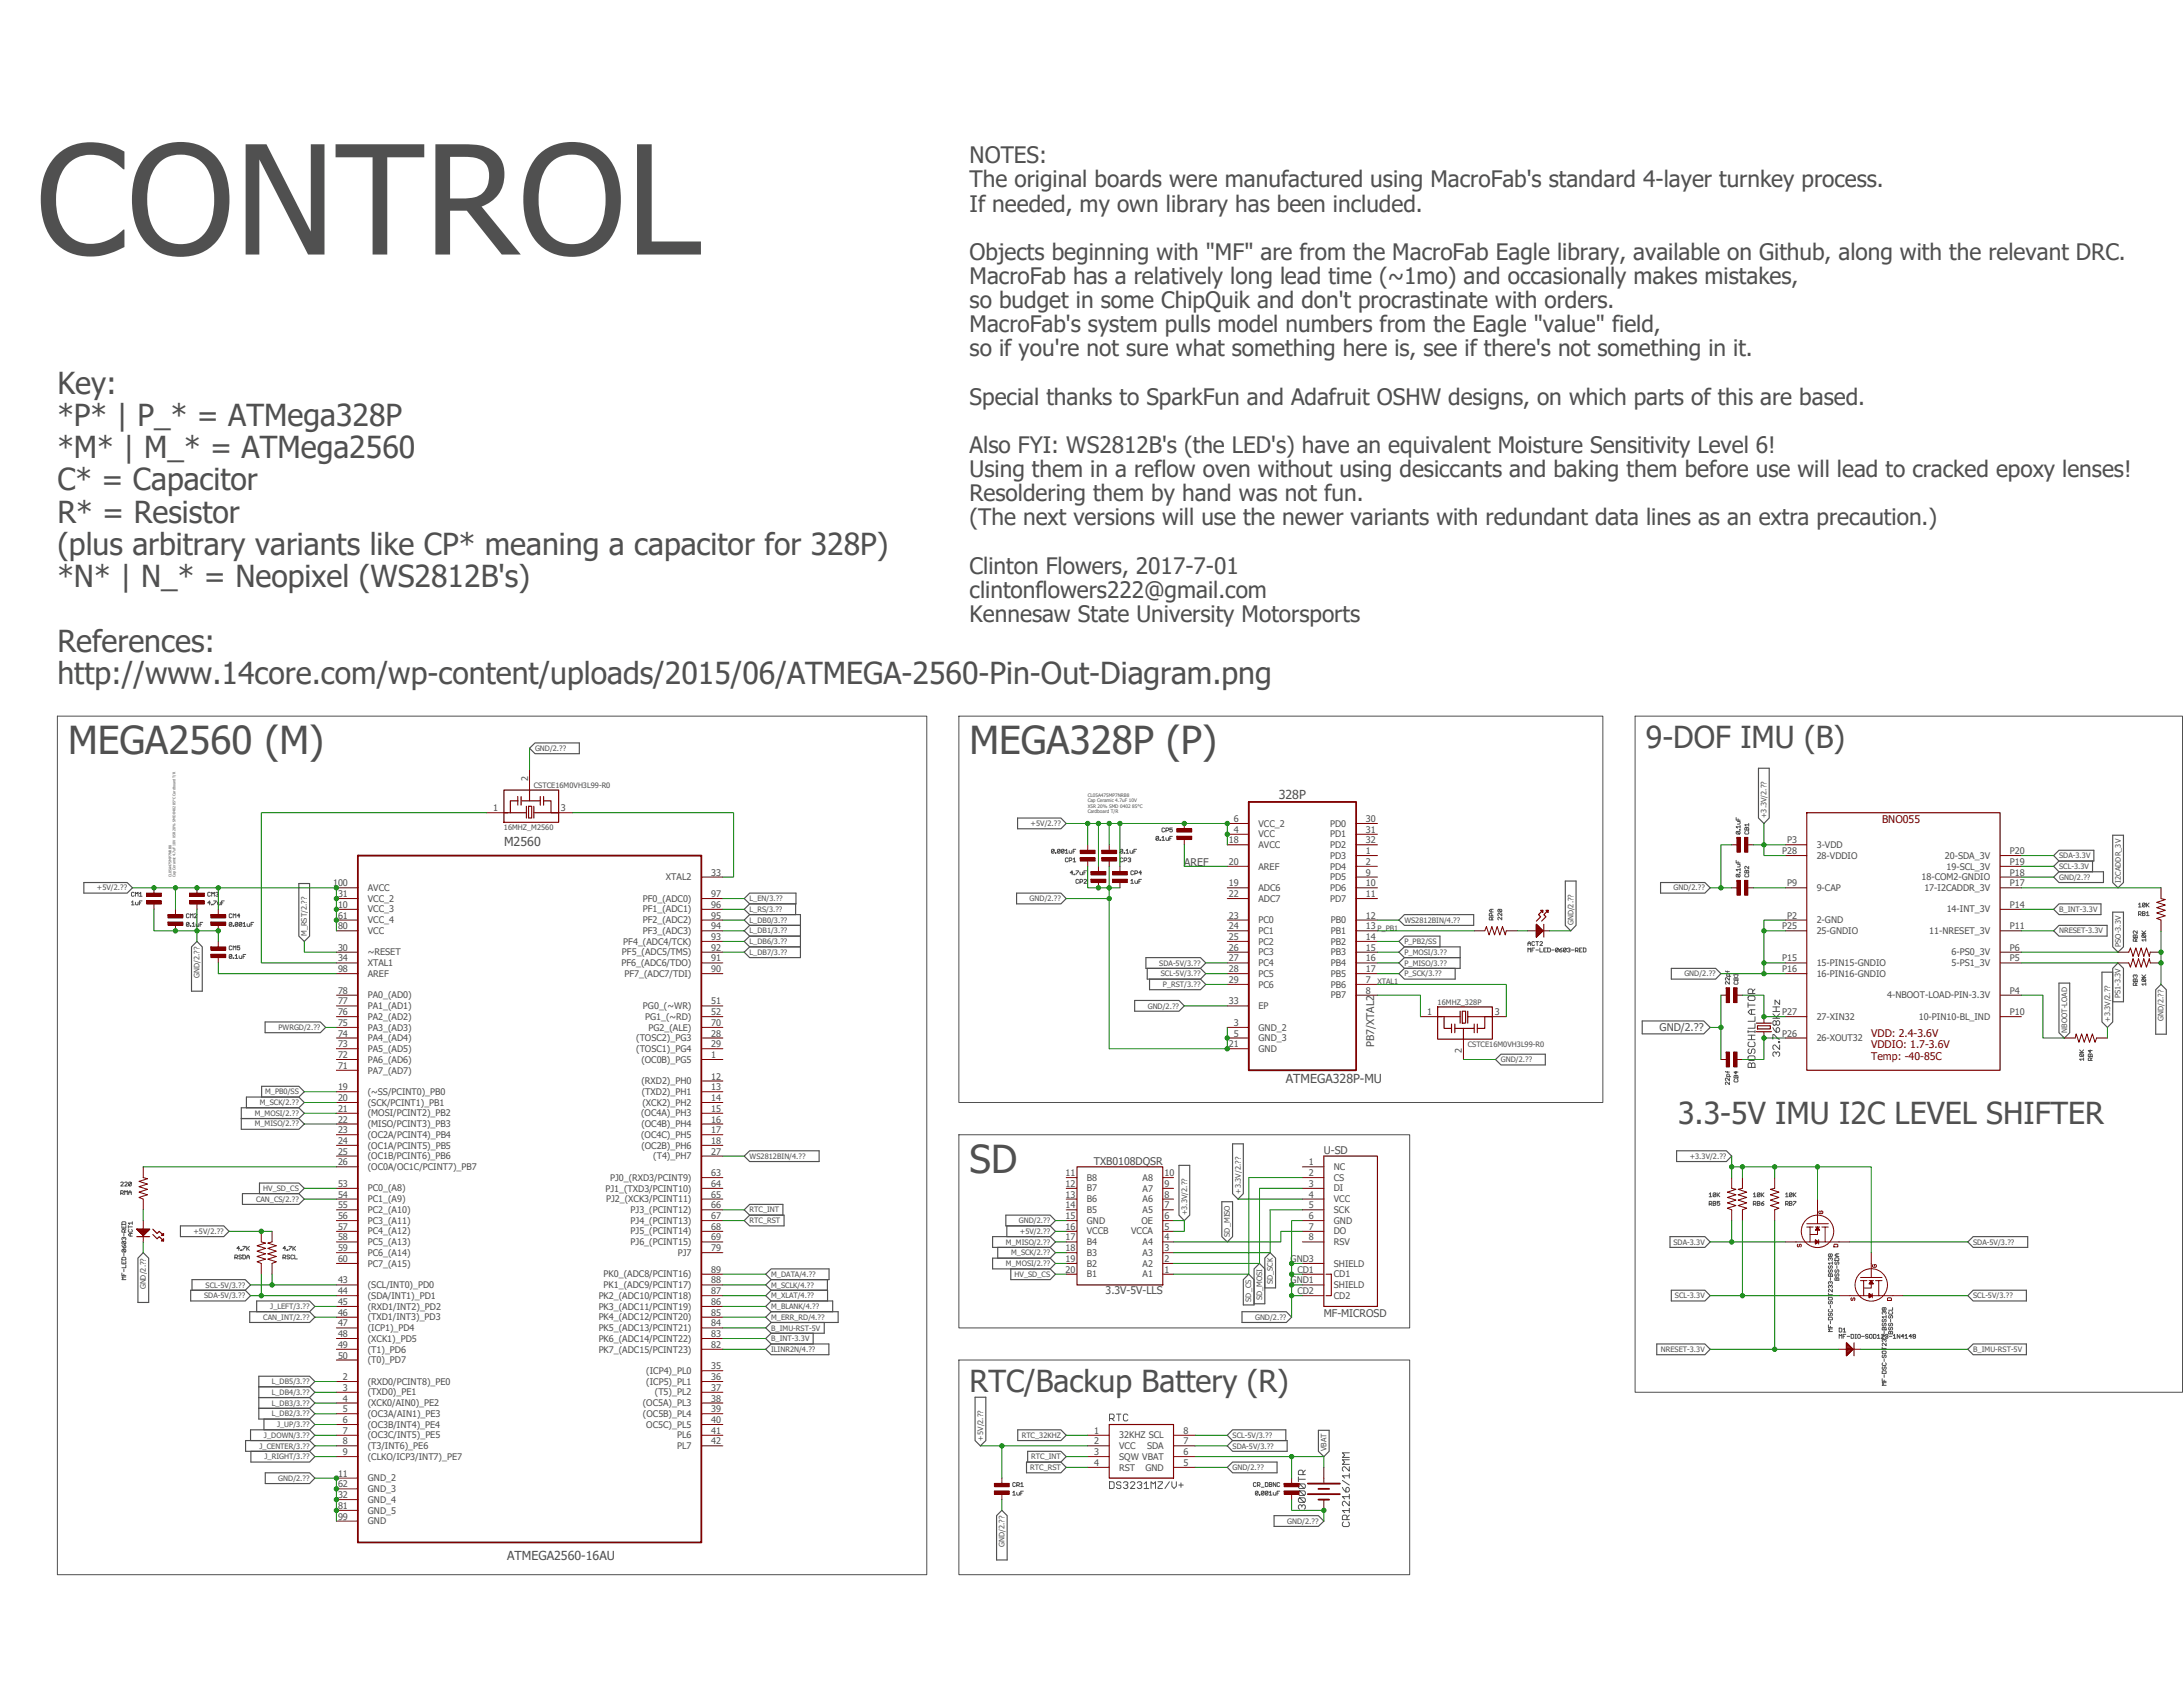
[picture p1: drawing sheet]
<svg xmlns="http://www.w3.org/2000/svg" width="279mm" height="216mm" viewBox="0 0 279 216" stroke-linecap="round" stroke-linejoin="round" font-family="sans-serif">
<defs><g id="words">
<text font-size="19.4" fill="#505050" x="4.6" y="32.6">CONTROL</text>
<g font-size="4.9" fill="#505050">
<text x="8.7" y="96.5">MEGA2560 (M)</text>
<text x="124.1" y="96.5">MEGA328P (P)</text>
<text x="124.1" y="150.1">SD</text>
</g>
<g font-size="3.9" fill="#505050">
<text x="7.3" y="50.4">Key:</text>
<text x="7.3" y="54.5">*P* | P_* = ATMega328P</text>
<text x="7.3" y="58.6">*M* | M_* = ATMega2560</text>
<text x="7.3" y="62.8">C* = Capacitor</text>
<text x="7.3" y="66.9">R* = Resistor</text>
<text x="7.3" y="71">(plus arbitrary variants like CP* meaning a capacitor for 328P)</text>
<text x="7.3" y="75.1">*N* | N_* = Neopixel (WS2812B's)</text>
<text x="7.3" y="83.4">References:</text>
<text x="7.3" y="87.5">http://www.14core.com/wp-content/uploads/2015/06/ATMEGA-2560-Pin-Out-Diagram.png</text>
<text x="210.7" y="95.8">9-DOF IMU (B)</text>
<text x="214.8" y="143.8">3.3-5V IMU I2C LEVEL SHIFTER</text>
<text x="124.1" y="178.2">RTC/Backup Battery (R)</text>
</g>
<g font-size="2.9" fill="#505050">
<text x="124.1" y="20.9">NOTES:</text>
<text x="124.1" y="24">The original boards were manufactured using MacroFab's standard 4-layer turnkey process.</text>
<text x="124.1" y="27.1">If needed, my own library has been included.</text>
<text x="124.1" y="33.3">Objects beginning with &quot;MF&quot; are from the MacroFab Eagle library, available on Github, along with the relevant DRC.</text>
<text x="124.1" y="39.4">so budget in some ChipQuik and don't procrastinate with orders.</text>
<text x="124.1" y="36.3">MacroFab has a relatively long lead time (~1mo) and occasionally makes mistakes,</text>
<text x="124.1" y="42.5">MacroFab's system pulls model numbers from the Eagle &quot;value&quot; field,</text>
<text x="124.1" y="45.6">so if you're not sure what something here is, see if there's not something in it.</text>
<text x="124.1" y="51.8">Special thanks to SparkFun and Adafruit OSHW designs, on which parts of this are based.</text>
<text x="124.1" y="58">Also FYI: WS2812B's (the LED's) have an equivalent Moisture Sensitivity Level 6!</text>
<text x="124.1" y="64.2">Resoldering them by hand was not fun.</text>
<text x="124.1" y="61.1">Using them in a reflow oven without using desiccants and baking them before use will lead to cracked epoxy lenses!</text>
<text x="124.1" y="67.2">(The next versions will use the newer variants with redundant data lines as an extra precaution.)</text>
<text x="124.1" y="73.4">Clinton Flowers, 2017-7-01</text>
<text x="124.1" y="76.5">clintonflowers222@gmail.com</text>
<text x="124.1" y="79.6">Kennesaw State University Motorsports</text>
</g>
<g font-size="1.6" fill="#505050">
<text x="163.7" y="102.2">328P</text>
<text x="64.5" y="108.3">M2560</text>
<text x="164.6" y="138.7">ATMEGA328P-MU</text>
<text x="64.9" y="199.6">ATMEGA2560-16AU</text>
</g>
<g font-size="1.4" fill="#800000">
<text x="240.9" y="105.4">BNO055</text>
<text x="239.5" y="132.7">VDD: 2.4-3.6V</text>
<text x="239.5" y="134.2">VDDIO: 1.7-3.6V</text>
<text x="239.5" y="135.6">Temp: -40-85C</text>
</g>
<g font-size="1.4" fill="#505050">
<text x="151.6" y="110.9">AREF</text>
<text x="212.4" y="132">GND/2.??</text>
<text x="175.9" y="133.9" transform="rotate(-90 175.9 133.9)">PB7/XTAL2</text>
<text x="140" y="149.1">TXB0108DQSR</text>
<text x="169.4" y="147.7">U-SD</text>
<text x="141.5" y="165.6">3.3V-5V-LLS</text>
<text x="169.4" y="168.6">MF-MICROSD</text>
</g>
<g font-size="1.2" fill="#505050">
<text x="67.6" y="100" transform="rotate(-90 67.6 100)">2</text>
<text x="63.1" y="103.8">1</text>
<text x="71.8" y="103.8">3</text>
<text x="157.3" y="107.9">18</text>
<text x="157.9" y="105.2">6</text>
<text x="157.9" y="106.6">4</text>
<text x="161.1" y="105.8">VCC_2</text>
<text x="161.1" y="107.2">VCC</text>
<text x="170.2" y="105.8">PD0</text>
<text x="170.2" y="107.2">PD1</text>
<text x="174.8" y="105.2">30</text>
<text x="174.8" y="106.6">31</text>
<text x="174.8" y="107.9">32</text>
<text x="228.7" y="107.9">P3</text>
<text x="42.6" y="113.4">100</text>
<text x="85.2" y="112.7">XTAL2</text>
<text x="91" y="112.1">33</text>
<text x="157.3" y="110.7">20</text>
<text x="157.3" y="113.4">19</text>
<text x="161.1" y="108.5">AVCC</text>
<text x="161.1" y="111.3">AREF</text>
<text x="170.2" y="108.5">PD2</text>
<text x="170.2" y="109.9">PD3</text>
<text x="170.2" y="111.3">PD4</text>
<text x="170.2" y="112.7">PD5</text>
<text x="174.8" y="109.3">1</text>
<text x="174.8" y="110.7">2</text>
<text x="174.8" y="112.1">9</text>
<text x="174.8" y="113.4">10</text>
<text x="228.1" y="109.3">P28</text>
<text x="228.7" y="113.4">P9</text>
<text x="232.5" y="108.5">3-VDD</text>
<text x="232.5" y="109.9">28-VDDIO</text>
<text x="245.9" y="112.7">18-COM2-GNDIO</text>
<text x="248.9" y="109.9">20-SDA_3V</text>
<text x="249.1" y="111.3">19-SCL_3V</text>
<text x="257.2" y="113.4">P17</text>
<text x="257.2" y="112.1">P18</text>
<text x="257.2" y="110.7">P19</text>
<text x="257.2" y="109.3">P20</text>
<text x="43.3" y="114.8">31</text>
<text x="43.3" y="116.2">10</text>
<text x="43.3" y="117.6">61</text>
<text x="43.3" y="118.9">80</text>
<text x="47.1" y="114">AVCC</text>
<text x="47.1" y="115.4">VCC_2</text>
<text x="47.1" y="116.8">VCC_3</text>
<text x="47.1" y="118.2">VCC_4</text>
<text x="47.1" y="119.5">VCC</text>
<text x="82.3" y="115.4">PF0_(ADC0)</text>
<text x="82.3" y="116.8">PF1_(ADC1)</text>
<text x="82.3" y="118.2">PF2_(ADC2)</text>
<text x="82.3" y="119.5">PF3_(ADC3)</text>
<text x="91" y="114.8">97</text>
<text x="91" y="116.2">96</text>
<text x="91" y="117.6">95</text>
<text x="91" y="118.9">94</text>
<text x="157.3" y="114.8">22</text>
<text x="157.3" y="117.6">23</text>
<text x="157.3" y="118.9">24</text>
<text x="161.1" y="114">ADC6</text>
<text x="161.1" y="115.4">ADC7</text>
<text x="161.1" y="118.2">PC0</text>
<text x="161.1" y="119.5">PC1</text>
<text x="170.2" y="114">PD6</text>
<text x="170.2" y="115.4">PD7</text>
<text x="170.3" y="118.2">PB0</text>
<text x="170.3" y="119.5">PB1</text>
<text x="174.8" y="114.8">11</text>
<text x="174.8" y="117.6">12</text>
<text x="174.8" y="118.9">13</text>
<text x="228.1" y="118.9">P25</text>
<text x="228.7" y="117.6">P2</text>
<text x="232.5" y="118.2">2-GND</text>
<text x="232.5" y="114">9-CAP</text>
<text x="232.5" y="119.5">25-GNDIO</text>
<text x="246.3" y="114">17-I2CADDR_3V</text>
<text x="246.9" y="119.5">11-NRESET_3V</text>
<text x="249.2" y="116.8">14-INT_3V</text>
<text x="257.2" y="118.9">P11</text>
<text x="257.2" y="116.2">P14</text>
<text x="43.3" y="121.7">30</text>
<text x="43.3" y="123">34</text>
<text x="43.3" y="124.4">98</text>
<text x="47.1" y="122.3">~RESET</text>
<text x="47.1" y="123.7">XTAL1</text>
<text x="47.1" y="125">AREF</text>
<text x="79.5" y="123.7">PF6_(ADC6/TDO)</text>
<text x="79.6" y="122.3">PF5_(ADC5/TMS)</text>
<text x="79.8" y="120.9">PF4_(ADC4/TCK)</text>
<text x="79.9" y="125">PF7_(ADC7/TDI)</text>
<text x="91" y="120.3">93</text>
<text x="91" y="121.7">92</text>
<text x="91" y="123">91</text>
<text x="91" y="124.4">90</text>
<text x="157.3" y="120.3">25</text>
<text x="157.3" y="121.7">26</text>
<text x="157.3" y="123">27</text>
<text x="157.3" y="124.4">28</text>
<text x="157.3" y="125.8">29</text>
<text x="161.1" y="120.9">PC2</text>
<text x="161.1" y="122.3">PC3</text>
<text x="161.1" y="123.7">PC4</text>
<text x="161.1" y="125">PC5</text>
<text x="170.3" y="120.9">PB2</text>
<text x="170.3" y="122.3">PB3</text>
<text x="170.3" y="123.7">PB4</text>
<text x="170.3" y="125">PB5</text>
<text x="174.8" y="120.3">14</text>
<text x="174.8" y="121.7">15</text>
<text x="174.8" y="123">16</text>
<text x="174.8" y="124.4">17</text>
<text x="174.8" y="125.8">7</text>
<text x="228.1" y="123">P15</text>
<text x="228.1" y="124.4">P16</text>
<text x="232.5" y="123.7">15-PIN15-GNDIO</text>
<text x="232.5" y="125">16-PIN16-GNDIO</text>
<text x="249.8" y="123.7">5-PS1_3V</text>
<text x="249.8" y="122.3">6-PS0_3V</text>
<text x="257.2" y="123">P5</text>
<text x="257.2" y="121.7">P6</text>
<text x="43.3" y="127.2">78</text>
<text x="43.3" y="128.5">77</text>
<text x="43.3" y="129.9">76</text>
<text x="43.3" y="131.3">75</text>
<text x="47.1" y="127.8">PA0_(AD0)</text>
<text x="47.1" y="129.1">PA1_(AD1)</text>
<text x="47.1" y="130.5">PA2_(AD2)</text>
<text x="47.1" y="131.9">PA3_(AD3)</text>
<text x="82.3" y="129.1">PG0_(~WR)</text>
<text x="82.6" y="130.5">PG1_(~RD)</text>
<text x="83" y="131.9">PG2_(ALE)</text>
<text x="91" y="128.5">51</text>
<text x="91" y="129.9">52</text>
<text x="91" y="131.3">70</text>
<text x="157.3" y="128.5">33</text>
<text x="157.9" y="131.3">3</text>
<text x="161.1" y="126.4">PC6</text>
<text x="161.1" y="129.1">EP</text>
<text x="161.1" y="131.9">GND_2</text>
<text x="170.3" y="126.4">PB6</text>
<text x="170.3" y="127.8">PB7</text>
<text x="174.8" y="127.2">8</text>
<text x="182.6" y="129.9">1</text>
<text x="191.3" y="129.9">3</text>
<text x="228.1" y="129.9">P27</text>
<text x="232.5" y="130.5">27-XIN32</text>
<text x="241.5" y="127.8">4-NBOOT-LOAD-PIN-3.3V</text>
<text x="245.6" y="130.5">10-PIN10-BL_IND</text>
<text x="257.2" y="127.2">P4</text>
<text x="257.2" y="129.9">P10</text>
<text x="43.3" y="132.7">74</text>
<text x="43.3" y="134">73</text>
<text x="43.3" y="135.4">72</text>
<text x="43.3" y="136.8">71</text>
<text x="47.1" y="133.3">PA4_(AD4)</text>
<text x="47.1" y="134.6">PA5_(AD5)</text>
<text x="47.1" y="136">PA6_(AD6)</text>
<text x="47.1" y="137.4">PA7_(AD7)</text>
<text x="81.4" y="133.3">(TOSC2)_PG3</text>
<text x="81.4" y="134.6">(TOSC1)_PG4</text>
<text x="82.1" y="136">(OC0B)_PG5</text>
<text x="91" y="132.7">28</text>
<text x="91" y="134">29</text>
<text x="91" y="135.4">1</text>
<text x="157.3" y="134">21</text>
<text x="157.9" y="132.7">5</text>
<text x="161.1" y="133.3">GND_3</text>
<text x="161.1" y="134.6">GND</text>
<text x="187.1" y="134.7" transform="rotate(-90 187.1 134.7)">2</text>
<text x="228.1" y="132.7">P26</text>
<text x="232.5" y="133.3">26-XOUT32</text>
<text x="43.3" y="139.5">19</text>
<text x="43.3" y="140.9">20</text>
<text x="43.3" y="142.3">21</text>
<text x="43.3" y="143.7">22</text>
<text x="47.1" y="140.1">(~SS/PCINT0)_PB0</text>
<text x="47.1" y="141.5">(SCK/PCINT1)_PB1</text>
<text x="47.1" y="142.9">(MOSI/PCINT2)_PB2</text>
<text x="82.1" y="142.9">(OC4A)_PH3</text>
<text x="82.1" y="138.8">(RXD2)_PH0</text>
<text x="82.1" y="140.1">(TXD2)_PH1</text>
<text x="82.2" y="141.5">(XCK2)_PH2</text>
<text x="91" y="138.2">12</text>
<text x="91" y="139.5">13</text>
<text x="91" y="140.9">14</text>
<text x="91" y="142.3">15</text>
<text x="91" y="143.7">16</text>
<text x="43.3" y="145">23</text>
<text x="43.3" y="146.4">24</text>
<text x="43.3" y="147.8">25</text>
<text x="43.3" y="149.1">26</text>
<text x="47.1" y="144.3">(MISO/PCINT3)_PB3</text>
<text x="47.1" y="145.6">(OC2A/PCINT4)_PB4</text>
<text x="47.1" y="147">(OC1A/PCINT5)_PB5</text>
<text x="47.1" y="148.4">(OC1B/PCINT6)_PB6</text>
<text x="47.1" y="149.8">(OC0A/OC1C/PCINT7)_PB7</text>
<text x="82.1" y="145.6">(OC4C)_PH5</text>
<text x="82.1" y="144.3">(OC4B)_PH4</text>
<text x="82.1" y="147">(OC2B)_PH6</text>
<text x="83.6" y="148.4">(T4)_PH7</text>
<text x="91" y="145">17</text>
<text x="91" y="146.4">18</text>
<text x="91" y="147.8">27</text>
<text x="167.5" y="149.1">1</text>
<text x="170.7" y="149.8">NC</text>
<text x="43.3" y="151.9">53</text>
<text x="43.3" y="153.3">54</text>
<text x="43.3" y="154.6">55</text>
<text x="47.1" y="152.5">PC0_(A8)</text>
<text x="47.1" y="153.9">PC1_(A9)</text>
<text x="47.1" y="155.2">PC2_(A10)</text>
<text x="77.5" y="152.5">PJ1_(TXD3/PCINT10)</text>
<text x="77.6" y="153.9">PJ2_(XCK3/PCINT11)</text>
<text x="78.1" y="151.1">PJ0_(RXD3/PCINT9)</text>
<text x="80.7" y="155.2">PJ3_(PCINT12)</text>
<text x="91" y="150.5">63</text>
<text x="91" y="151.9">64</text>
<text x="91" y="153.3">65</text>
<text x="91" y="154.6">66</text>
<text x="136.4" y="150.5">11</text>
<text x="136.4" y="151.9">12</text>
<text x="136.4" y="153.3">13</text>
<text x="136.4" y="154.6">14</text>
<text x="139.1" y="151.1">B8</text>
<text x="139.1" y="152.5">B7</text>
<text x="139.1" y="153.9">B6</text>
<text x="139.1" y="155.2">B5</text>
<text x="146.2" y="155.2">A5</text>
<text x="146.2" y="153.9">A6</text>
<text x="146.2" y="152.5">A7</text>
<text x="146.2" y="151.1">A8</text>
<text x="149" y="154.6">7</text>
<text x="149" y="153.3">8</text>
<text x="149" y="151.9">9</text>
<text x="149" y="150.5">10</text>
<text x="167.5" y="150.5">2</text>
<text x="167.5" y="151.9">3</text>
<text x="167.5" y="153.3">4</text>
<text x="167.5" y="154.6">5</text>
<text x="170.7" y="151.1">CS</text>
<text x="170.7" y="152.5">DI</text>
<text x="170.7" y="153.9">VCC</text>
<text x="170.7" y="155.2">SCK</text>
<text x="43.3" y="156">56</text>
<text x="43.3" y="157.4">57</text>
<text x="43.3" y="158.7">58</text>
<text x="43.3" y="160.1">59</text>
<text x="43.3" y="161.5">60</text>
<text x="47.1" y="156.6">PC3_(A11)</text>
<text x="47.1" y="158">PC4_(A12)</text>
<text x="47.1" y="159.4">PC5_(A13)</text>
<text x="47.1" y="160.7">PC6_(A14)</text>
<text x="80.7" y="156.6">PJ4_(PCINT13)</text>
<text x="80.7" y="158">PJ5_(PCINT14)</text>
<text x="80.7" y="159.4">PJ6_(PCINT15)</text>
<text x="86.7" y="160.7">PJ7</text>
<text x="91" y="156">67</text>
<text x="91" y="157.4">68</text>
<text x="91" y="158.7">69</text>
<text x="91" y="160.1">79</text>
<text x="136.4" y="156">15</text>
<text x="136.4" y="157.4">16</text>
<text x="136.4" y="158.7">17</text>
<text x="136.4" y="160.1">18</text>
<text x="136.4" y="161.5">19</text>
<text x="139.1" y="156.6">GND</text>
<text x="139.1" y="158">VCCB</text>
<text x="139.1" y="159.4">B4</text>
<text x="139.1" y="160.7">B3</text>
<text x="144.8" y="158">VCCA</text>
<text x="146.1" y="156.6">OE</text>
<text x="146.2" y="160.7">A3</text>
<text x="146.2" y="159.4">A4</text>
<text x="149" y="161.5">2</text>
<text x="149" y="160.1">3</text>
<text x="149" y="158.7">4</text>
<text x="149" y="157.4">5</text>
<text x="149" y="156">6</text>
<text x="165.2" y="161.5">GND3</text>
<text x="167.5" y="156">6</text>
<text x="167.5" y="158.7">8</text>
<text x="167.5" y="157.4">7</text>
<text x="170.7" y="156.6">GND</text>
<text x="170.7" y="159.4">RSV</text>
<text x="170.7" y="158">DO</text>
<text x="43.3" y="164.3">43</text>
<text x="43.3" y="165.6">44</text>
<text x="43.3" y="167">45</text>
<text x="47.1" y="162.1">PC7_(A15)</text>
<text x="47.1" y="164.9">(SCL/INT0)_PD0</text>
<text x="47.1" y="166.2">(SDA/INT1)_PD1</text>
<text x="47.1" y="167.6">(RXD1/INT2)_PD2</text>
<text x="76.6" y="166.2">PK2_(ADC10/PCINT18)</text>
<text x="76.6" y="167.6">PK3_(ADC11/PCINT19)</text>
<text x="77.3" y="163.5">PK0_(ADC8/PCINT16)</text>
<text x="77.3" y="164.9">PK1_(ADC9/PCINT17)</text>
<text x="91" y="162.9">89</text>
<text x="91" y="164.3">88</text>
<text x="91" y="165.6">87</text>
<text x="91" y="167">86</text>
<text x="136.4" y="162.9">20</text>
<text x="139.1" y="162.1">B2</text>
<text x="139.1" y="163.5">B1</text>
<text x="146.2" y="163.5">A1</text>
<text x="146.2" y="162.1">A2</text>
<text x="149" y="162.9">1</text>
<text x="165.2" y="164.3">GND1</text>
<text x="166.1" y="162.9">CD1</text>
<text x="166.1" y="165.6">CD2</text>
<text x="170.7" y="164.9">SHIELD</text>
<text x="170.7" y="162.1">SHIELD</text>
<text x="170.7" y="163.5">CD1</text>
<text x="170.7" y="166.2">CD2</text>
<text x="43.3" y="168.4">46</text>
<text x="43.3" y="169.8">47</text>
<text x="43.3" y="171.1">48</text>
<text x="43.3" y="172.5">49</text>
<text x="43.3" y="173.9">50</text>
<text x="47.1" y="169">(TXD1/INT3)_PD3</text>
<text x="47.1" y="170.3">(ICP1)_PD4</text>
<text x="47.1" y="171.7">(XCK1)_PD5</text>
<text x="47.1" y="173.1">(T1)_PD6</text>
<text x="76.6" y="169">PK4_(ADC12/PCINT20)</text>
<text x="76.6" y="170.3">PK5_(ADC13/PCINT21)</text>
<text x="76.6" y="171.7">PK6_(ADC14/PCINT22)</text>
<text x="76.6" y="173.1">PK7_(ADC15/PCINT23)</text>
<text x="91" y="168.4">85</text>
<text x="91" y="169.8">84</text>
<text x="91" y="171.1">83</text>
<text x="91" y="172.5">82</text>
<text x="43.9" y="176.6">2</text>
<text x="43.9" y="178">3</text>
<text x="43.9" y="179.4">4</text>
<text x="47.1" y="174.5">(T0)_PD7</text>
<text x="47.1" y="177.2">(RXD0/PCINT8)_PE0</text>
<text x="47.1" y="178.6">(TXD0)_PE1</text>
<text x="47.1" y="180">(XCK0/AIN0)_PE2</text>
<text x="82.3" y="180">(OC5A)_PL3</text>
<text x="82.7" y="175.9">(ICP4)_PL0</text>
<text x="82.7" y="177.2">(ICP5)_PL1</text>
<text x="83.8" y="178.6">(T5)_PL2</text>
<text x="91" y="175.2">35</text>
<text x="91" y="176.6">36</text>
<text x="91" y="178">37</text>
<text x="91" y="179.4">38</text>
<text x="43.9" y="180.7">5</text>
<text x="43.9" y="182.1">6</text>
<text x="43.9" y="183.5">7</text>
<text x="43.9" y="184.8">8</text>
<text x="47.1" y="181.3">(OC3A/AIN1)_PE3</text>
<text x="47.1" y="182.7">(OC3B/INT4)_PE4</text>
<text x="47.1" y="184.1">(OC3C/INT5)_PE5</text>
<text x="47.1" y="185.5">(T3/INT6)_PE6</text>
<text x="82.3" y="181.3">(OC5B)_PL4</text>
<text x="82.7" y="182.7">OC5C)_PL5</text>
<text x="86.7" y="184.1">PL6</text>
<text x="86.7" y="185.5">PL7</text>
<text x="91" y="180.7">39</text>
<text x="91" y="182.1">40</text>
<text x="91" y="183.5">41</text>
<text x="91" y="184.8">42</text>
<text x="140.1" y="183.5">1</text>
<text x="140.1" y="184.8">2</text>
<text x="143.2" y="184.1">32KHZ SCL</text>
<text x="143.2" y="185.5">VCC</text>
<text x="146.8" y="185.5">SDA</text>
<text x="151.5" y="183.5">8</text>
<text x="151.5" y="184.8">7</text>
<text x="43.3" y="191.7">32</text>
<text x="43.3" y="189">11</text>
<text x="43.3" y="190.4">62</text>
<text x="43.9" y="186.2">9</text>
<text x="47.1" y="186.8">(CLKO/ICP3/INT7)_PE7</text>
<text x="47.1" y="189.6">GND_2</text>
<text x="47.1" y="190.9">GND_3</text>
<text x="140.1" y="187.6">4</text>
<text x="140.1" y="186.2">3</text>
<text x="143.2" y="188.2">RST</text>
<text x="143.2" y="186.8">SQW VBAT</text>
<text x="146.6" y="188.2">GND</text>
<text x="151.5" y="187.6">5</text>
<text x="151.5" y="186.2">6</text>
<text x="43.3" y="193.1">81</text>
<text x="43.3" y="194.5">99</text>
<text x="47.1" y="193.7">GND_5</text>
<text x="47.1" y="195.1">GND</text>
<text x="47.1" y="192.3">GND_4</text>
</g>
<g font-size="1" fill="#505050">
<text x="68.3" y="100.8">CSTCE16M0VH3L99-R0</text>
<text x="68.5" y="96.1">GND/2.??</text>
<text x="64.5" y="106.2">16MHZ_M2560</text>
<text x="131.9" y="105.7">+5V/2.??</text>
<text x="226.1" y="104.7" transform="rotate(-90 226.1 104.7)">+3.3V/2.??</text>
<text x="12.4" y="114">+5V/2.??</text>
<text x="214.2" y="114">GND/2.??</text>
<text x="263.5" y="112.6">GND/2.??</text>
<text x="263.5" y="109.9">SDA-3.3V</text>
<text x="263.5" y="111.2">SCL-3.3V</text>
<text x="271.4" y="112.9" transform="rotate(-90 271.4 112.9)">I2CADDR_3V</text>
<text x="39.3" y="119.8" transform="rotate(-90 39.3 119.8)">M_RST/2.??</text>
<text x="95.9" y="116.7">L_RS/3.??</text>
<text x="95.9" y="115.3">L_EN/3.??</text>
<text x="95.9" y="118.1">L_DB0/3.??</text>
<text x="95.9" y="119.5">L_DB1/3.??</text>
<text x="131.8" y="115.3">GND/2.??</text>
<text x="176.3" y="119.1">P_PB1</text>
<text x="179.7" y="118.1">WS2812BIN/4.??</text>
<text x="201.4" y="118.4" transform="rotate(-90 201.4 118.4)">GND/2.??</text>
<text x="263.5" y="116.7">B_INT-3.3V</text>
<text x="263.5" y="119.5">NRESET-3.3V</text>
<text x="25.5" y="125.2" transform="rotate(-90 25.5 125.2)">GND/2.??</text>
<text x="95.9" y="120.8">L_DB6/3.??</text>
<text x="95.9" y="122.2">L_DB7/3.??</text>
<text x="148.4" y="123.6">SDA-5V/3.??</text>
<text x="148.6" y="124.9">SCL-5V/3.??</text>
<text x="176.3" y="126">XTAL1</text>
<text x="179.7" y="124.9">P_SCK/3.??</text>
<text x="179.7" y="123.6">P_MISO/3.??</text>
<text x="179.7" y="122.2">P_MOSI/3.??</text>
<text x="179.7" y="120.8">P_PB2/SS</text>
<text x="215.6" y="124.9">GND/2.??</text>
<text x="271.4" y="121.2" transform="rotate(-90 271.4 121.2)">PSO-3.3V</text>
<text x="35.6" y="131.8">PWRGD/2.??</text>
<text x="146.9" y="129.1">GND/2.??</text>
<text x="148.8" y="126.3">P_RST/3.??</text>
<text x="184" y="128.6">16MHZ_328P</text>
<text x="270.1" y="130.8" transform="rotate(-90 270.1 130.8)">+3.3V/2.??</text>
<text x="271.4" y="127.8" transform="rotate(-90 271.4 127.8)">PS1-3.3V</text>
<text x="276.9" y="130.7" transform="rotate(-90 276.9 130.7)">GND/2.??</text>
<text x="187.9" y="133.9">CSTCE16M0VH3L99-R0</text>
<text x="192.1" y="136">GND/2.??</text>
<text x="264.6" y="132.2" transform="rotate(-90 264.6 132.2)">NBOOT-LOAD</text>
<text x="32.6" y="142.8">M_MOSI/2.??</text>
<text x="33.3" y="141.4">M_SCK/2.??</text>
<text x="33.9" y="140.1">M_PB0/SS</text>
<text x="32.6" y="144.2">M_MISO/2.??</text>
<text x="95.9" y="148.3">WS2812BIN/4.??</text>
<text x="216.3" y="148.3">+3.3V/2.??</text>
<text x="32.8" y="153.8">CAN_CS/2.??</text>
<text x="33.7" y="152.4">HV_SD_CS</text>
<text x="95.9" y="155.2">RTC_INT</text>
<text x="151.9" y="155.5" transform="rotate(-90 151.9 155.5)">+3.3V/2.??</text>
<text x="158.8" y="152.8" transform="rotate(-90 158.8 152.8)">+3.3V/2.??</text>
<text x="24.8" y="157.9">+5V/2.??</text>
<text x="95.9" y="156.5">RTC_RST</text>
<text x="128.8" y="159.3">M_MISO/2.??</text>
<text x="129.4" y="160.7">M_SCK/2.??</text>
<text x="130.4" y="156.5">GND/2.??</text>
<text x="130.5" y="157.9">+5V/2.??</text>
<text x="157.4" y="158.3" transform="rotate(-90 157.4 158.3)">SD_MISO</text>
<text x="214.2" y="159.3">SDA-3.3V</text>
<text x="252.5" y="159.3">SDA-5V/3.??</text>
<text x="18.7" y="165" transform="rotate(-90 18.7 165)">GND/2.??</text>
<text x="26.1" y="166.2">SDA-5V/3.??</text>
<text x="26.3" y="164.8">SCL-5V/3.??</text>
<text x="34.6" y="167.5">J_LEFT/3.??</text>
<text x="98.7" y="163.4">M_DATA/4.??</text>
<text x="98.7" y="164.8">M_SCLK/4.??</text>
<text x="98.7" y="166.2">M_XLAT/4.??</text>
<text x="98.7" y="167.5">M_BLANK/4.??</text>
<text x="128.8" y="162">M_MOSI/2.??</text>
<text x="129.9" y="163.4">HV_SD_CS</text>
<text x="160.1" y="166.6" transform="rotate(-90 160.1 166.6)">SD_CS</text>
<text x="161.5" y="166.4" transform="rotate(-90 161.5 166.4)">SD_MOSI</text>
<text x="162.9" y="164.4" transform="rotate(-90 162.9 164.4)">SD_SCK</text>
<text x="214.4" y="166.2">SCL-3.3V</text>
<text x="252.5" y="166.2">SCL-5V/3.??</text>
<text x="33.7" y="168.9">CAN_INT/2.??</text>
<text x="98.7" y="168.9">M_ERR_RD/4.??</text>
<text x="98.7" y="173">ILINR2N/4.??</text>
<text x="98.7" y="171.7">B_INT-3.3V</text>
<text x="98.7" y="170.3">B_IMU-RST-5V</text>
<text x="160.6" y="168.9">GND/2.??</text>
<text x="212.6" y="173">NRESET-3.3V</text>
<text x="252.5" y="173">B_IMU-RST-5V</text>
<text x="34.8" y="177.1">L_DB5/3.??</text>
<text x="34.8" y="178.5">L_DB4/3.??</text>
<text x="34.8" y="179.9">L_DB3/3.??</text>
<text x="33.2" y="185.4">J_CENTER/3.??</text>
<text x="33.8" y="184">J_DOWN/3.??</text>
<text x="34.8" y="181.3">L_DB2/3.??</text>
<text x="35.5" y="182.6">J_UP/3.??</text>
<text x="125.8" y="184.4" transform="rotate(-90 125.8 184.4)">+5V/2.??</text>
<text x="130.8" y="184">RTC_32KHZ</text>
<text x="157.8" y="184">SCL-5V/3.??</text>
<text x="157.8" y="185.4">SDA-5V/3.??</text>
<text x="169.8" y="185.7" transform="rotate(-90 169.8 185.7)">VBAT</text>
<text x="33.8" y="186.8">J_RIGHT/3.??</text>
<text x="35.6" y="189.5">GND/2.??</text>
<text x="131.9" y="188.1">RTC_RST</text>
<text x="132" y="186.8">RTC_INT</text>
<text x="157.8" y="188.1">GND/2.??</text>
<text x="128.6" y="198" transform="rotate(-90 128.6 198)">GND/2.??</text>
<text x="164.8" y="195">GND/2.??</text>
</g>
<g font-size=".6" fill="#505050">
<text x="139.2" y="102">CL05A475MP7NRB8</text>
<text x="139.2" y="102.7">Cap Ceramic 4.7uF 10V</text>
<text x="139.2" y="103.4">X5R 20% SMD 0402 85°C</text>
<text x="139.2" y="104">Cardboard T/R</text>
</g>
<g font-size=".5" fill="#505050">
<text x="22" y="112.2" transform="rotate(-90 22 112.2)">CL05A475MP7NRB8</text>
<text x="22.5" y="112.2" transform="rotate(-90 22.5 112.2)">Cap Ceramic 4.7uF 10V X5R 20% SMD 0402 85°C Cardboard T/R</text>
</g>
</g></defs>
<path d="M0 14.3l279.4 187.3M279.4 14.3l-279.4 187.3" fill="none" stroke="#fff" stroke-width=".13"/>
<g fill="none" stroke="#505050" stroke-width=".13">
<path d="M7.3 91.7h111.3v109.8h-111.3zM122.7 91.7h82.4v49.4h-82.4zM209.3 91.7h70v86.5h-70zM16.8 115.5l.2-.2v.5M16.8 115.8h.4M17.2 114.3l-.1-.1-.3 .1v.3l.1 .1 .3-.1M17.3 114.7v-.5l.2 .2 .2-.2v.5M17.3 115.5l.1 .3h.3v-.3M17.8 114.4l.2-.2v.5M17.8 114.7h.4M17.8 115.5h.2M18.2 115.3h-.4v.5"/>
<path d="M24.2 117l-.1-.1-.2 .1v.4v.1l.3-.1M24.2 118.1l-.3 .4v.1l.3-.1v-.4l-.3-.1v.1v.4M24.4 117.5v-.6l.1 .2 .2-.2v.6M24.4 118.5v.1zM24.6 118.2l.2-.2v.6M24.6 118.6h.4M24.8 117l.1-.1 .3 .1-.4 .5h.4M25.1 118.2l.1 .4h.2v-.4M25.6 118.3h.2M26 118h-.4v.6M26.9 114.3l-.1-.1-.2 .1v.3l.1 .1 .2-.1M26.9 115.5h-.3l.2-.2v.5"/>
<path d="M27.1 114.7v-.5l.2 .2 .1-.2v.5M27.1 115.7l.1 .1zM27.3 115.3h.4l-.4 .5M27.6 114.3l.3-.1v.2h-.1M27.9 114.4v.1v.2l-.3-.1M27.9 115.5v.3h.3v-.3M28.4 115.5h.1M28.7 115.3h-.3v.5M29.7 117l-.1-.1-.3 .1v.4l.1 .1 .3-.1M29.7 118.1l-.4 .4 .1 .1 .3-.1v-.4l-.3-.1-.1 .1v.4M29.8 118.5l.1 .1zM29.8 117.5v-.6l.2 .2 .2-.2v.6"/>
<path d="M30.4 118.1l-.3 .4 .1 .1 .2-.1v-.4l-.2-.1-.1 .1v.4M30.7 117.2h-.3l.2-.3v.6M30.9 118.1l-.3 .4 .1 .1 .2-.1v-.4l-.2-.1-.1 .1v.4M31.1 118.2l.2-.2v.6M31.1 118.6h.4M31.6 118.2l.1 .4h.3v-.4M32.1 118.3h.2M32.5 118h-.4v.6M134.9 108.8l-.3 .3 .1 .1 .2-.1v-.3l-.2-.1-.1 .1v.3M135.1 109.1l.1 .1zM135.7 108.8l-.4 .3 .1 .1 .3-.1v-.3l-.3-.1-.1 .1v.3M136.2 108.8l-.4 .3 .1 .1 .3-.1v-.3l-.3-.1-.1 .1v.3"/>
<path d="M136.4 108.9l.1-.2v.5M136.4 109.2h.3M136.7 109.9l-.1-.1-.2 .1v.3v.1l.3-.1M136.8 108.9l.1 .3h.3v-.3M136.8 110.1l.4-.1-.1-.2h-.3v.5M137.3 111.7h-.3l.2-.3v.6M137.4 108.9h.1M137.4 110l.1-.2v.5M137.4 110.3h.3M137.5 111.9v.1zM137.7 108.7h-.3v.5M137.7 111.4h.3l-.3 .6"/>
<path d="M138 112.6v-.1l-.3 .1v.4l.1 .1 .2-.1M138.2 111.6l.1 .4h.3v-.4M138.2 112.9l.4-.1-.1-.3h-.3v.6M138.7 111.7h.2M138.7 112.6l.1-.1 .3 .1-.4 .5h.4M139.1 111.4h-.4v.6M143.7 109.9l-.1-.1-.2 .1v.3v.1l.3-.1M143.7 108.8l-.3 .3v.1l.3-.1v-.3l-.3-.1v.1v.3M143.9 109.1l.1 .1zM143.9 110.1l.3-.1-.1-.2h-.2v.5M144.1 108.9l.2-.2v.5M144.1 109.2h.4"/>
<path d="M144.4 109.9l.2-.1 .1 .2h-.2M144.6 108.9l.1 .3h.3v-.3M144.6 110l.1 .1-.1 .2-.2-.1M144.7 112.7l.2-.2v.6M144.7 113.1h.4M145.1 111.5l-.1-.1-.3 .1v.4l.1 .1 .3-.1M145.1 108.9h.2M145.2 112.7l.1 .4h.3v-.4M145.2 111.8l.4-.1-.1-.3h-.3v.6M145.5 108.7h-.4v.5M145.8 112.8h.1M146.1 112.5h-.3v.6"/>
<path d="M146.1 111.7h-.3l.2-.3v.6M148.3 107.1l-.3 .4h.3v-.4l-.3-.1v.1v.4M148.5 107.5h.1M148.7 107.2l.2-.2v.5M148.7 107.5h.4M149.1 106h-.1h-.3v.4l.1 .1 .3-.1M149.2 107.2l.1 .3h.3v-.3M149.2 106.3l.4-.1-.1-.2h-.3v.5M149.7 107.3h.2M150.1 106h-.4v.2l.2-.1 .2 .1-.1 .3-.3-.1M150.1 107h-.4v.5M190.9 116.4v.3"/>
<path d="M190.9 117.7v-.3l-.3 .1v.2h.5M190.9 117.2v-.3l-.3 .1v.2h.5M191.1 116.4h-.3l-.2 .1 .2 .2h.3M191.1 117.4l-.2 .2M191.8 116.4l.3 .3 .1-.1-.1-.2h-.3l-.1 .2 .1 .1h.3M192.2 117.4v.3l-.3-.3-.2 .1 .1 .2M192.2 116.9v.3l-.3-.3-.2 .1 .1 .2M222.2 104.6v.4h.5M222.2 110.1v.3h.5M222.3 106.4l.3 .3h.1l-.1-.3h-.3l-.1 .3h.1h.3M222.3 111.9l.3 .3 .1-.1-.1-.2h-.3l-.1 .2 .1 .1h.3M222.4 105.1h.3l-.1 .4h-.2"/>
<path d="M222.4 110.6h.3l-.1 .4h-.2M222.5 104.8v.2M222.5 110.3v.1M222.6 106.2h.1zM222.6 111.6l.1 .1zM222.7 105.8h-.5l.2 .2M222.7 111.3h-.5l.2 .2M222.7 105.6v.4M222.7 111.1v.4M223.3 106l.1-.1 .2 .1 .1-.1 .1 .3h-.5zM223.3 111.5l.1-.1 .2 .1 .1-.1 .1 .3h-.5zM223.4 106.4l-.1 .1 .1 .2h.3h.1l-.1-.3"/>
<path d="M223.4 111.9l-.1 .1 .1 .2h.3l.1-.1-.1-.2M223.6 106v.2M223.6 111.5v.2M223.8 105.6h-.5l.2 .1M223.8 110.9v.3l-.3-.3-.2 .1 .1 .2M223.8 105.4v.3M273 119.7l.1-.1 .2 .1 .2-.1v.4h-.5zM273.3 119.7v.3M273.5 119.1v.4l-.3-.4-.2 .1 .1 .3M273.7 115.7l.2-.1v.5M273.7 117l.3-.1v-.2h-.3v.5M273.7 116.1h.3"/>
<path d="M273.9 117l.1 .2M274.1 119.5h.5M274.1 119.1l.4 .4M274.2 116.7l.4 .1-.1 .1 .1 .2-.1 .1h-.3zM274.2 116.9h.3M274.2 119.6l.4 .4v-.1v-.3h-.4l-.1 .3 .1 .1h.4M274.6 115.7l-.4 .3 .1 .1 .3-.1v-.3l-.3-.1-.1 .1v.3M274.6 119.1l-.2 .3M274.7 116.8l.2-.1v.5M274.7 115.6v.5M274.7 117.2h.4M274.8 115.8l.3 .3"/>
<path d="M275.1 115.6l-.4 .3M29.7 121.1h-.1h-.3v.4l.1 .1 .3-.1M29.7 122.2l-.4 .4 .1 .1 .3-.1v-.4h-.3h-.1v.4M29.8 121.6v-.5l.2 .1 .2-.1v.5M29.8 122.6l.1 .1zM30.1 122.3l.2-.1v.5M30.1 122.7h.3M30.6 122.3l.1 .4h.2v-.4M30.7 121.1h-.3v.2l.2-.1 .1 .3-.1 .1-.2-.1M31.1 122.4h.2M31.5 122.2h-.4v.5M195.6 121.8v-.5l.1 .2 .2-.2v.5"/>
<path d="M195.6 121v-.3l.1-.2 .2 .2v.3M195.6 120.8h.3M196.1 121.6h.1M196.4 121.3h-.3v.5M196.4 120.6l-.1-.1-.2 .1v.3l.1 .1 .2-.1M196.6 121.6h.3M196.6 120.5h.3M196.7 120.5v.5M197.1 121.3v.5h.3M197.1 120.6l.1-.1 .2 .1-.3 .4h.3M197.6 121.6h.2M197.9 121.3h-.3v.5h.3"/>
<path d="M198.1 121.3l.3 .1v.4h-.3zM198.6 121.6h.3M199.4 121.4l-.3 .4h.1h.2v-.4l-.2-.1-.1 .1v.4M199.9 121.3l-.3 .3 .1 .2h.2v-.1l-.3-.1M200.4 121.4l-.3 .4h.1h.2v-.4l-.2-.1-.1 .1v.4M200.6 121.4l.3-.1 .1 .2-.2 .1M200.9 121.6l.1 .1-.1 .1h-.3M201.1 121.6h.4M201.6 121.7l.4-.1-.1-.3h-.3v.5M201.8 121.7l.2 .1M202.1 121.6h.2M202.5 121.3h-.4v.5h.4"/>
<path d="M202.6 121.3l.4 .1v.4h-.1h-.3zM220.8 137.1l.1 .1h.4M220.8 124.3l.1 .1h.4M221.1 124.3v.1M221.1 137.1v.2M221.3 137.8v-.3h-.3v.3h.5M221.3 124.9v-.3l-.3 .1v.2h.5M221.3 138.5v.3l-.3-.3-.2 .1 .1 .2M221.3 138v.3l-.3-.3h-.2l.1 .3M221.3 125.6v.4l-.3-.4-.2 .1 .1 .3M221.3 125.1v.4l-.3-.4-.2 .1 .1 .3M221.9 137.7l.1-.1 .2 .1 .2-.1v.4h-.5z"/>
<path d="M221.9 125.2l.1-.1 .2 .1 .2-.1v.4h-.5zM222 138.1l-.1 .1 .1 .3h.4v-.1v-.3M222 125.6l-.1 .1 .1 .3h.4v-.1v-.3M222.2 137.1v.4l-.3-.3h.5M222.2 124.7l.1-.1 .1 .1v.2M222.2 125.2v.3M222.2 137.7v.3M222.2 124.8l-.1-.2-.2 .1 .1 .2M223.7 132.5h.9M223.7 128.3v.6M223.7 131.9v.3M223.7 133.1h.9"/>
<path d="M223.7 132h.9M223.7 128.6h.9M223.7 136.2l.2-.2h.1l.2 .2 .1-.2h.2l.1 .2v.4h-.9zM223.9 127.5h.6l.1 .1v.3l-.1 .1h-.6l-.2-.1v-.3zM223.9 134.2l-.2 .2v.3l.2 .1h.1l.2-.1v-.3l.1-.2h.2l.1 .2v.3l-.1 .1M223.9 133.3l-.2 .2v.3l.2 .1h.6l.1-.1v-.3l-.1-.2M223.9 135.1h.6l.1 .2v.3l-.1 .1h-.6l-.2-.1v-.3zM224.2 129.2v.6M224.2 132.5v.6M224.2 136.2v.4M224.3 127.1v-.4l-.1-.1h-.3l-.2 .1v.4h.9M224.6 126.6l-.3 .3"/>
<path d="M224.6 131v.6h-.9M224.6 130.1v.6h-.9M224.6 129.2h-.6l-.3 .3 .3 .3h.6M224.6 131.9v.3M226.9 130.8l.2-.2 .2 .2 .2-.2h.1l.2 .2v.3l-.2 .1h-.1l-.2-.1-.2 .1-.2-.1zM226.9 129.8l.6 .5M226.9 133v-.6h.2l.5 .6h.2M226.9 131.5l.4 .6h.3l.2-.1v-.3l-.2-.2h-.1l-.2 .2v.4M226.9 130.3h.9M226.9 128.9h.9M226.9 129.5h.9M227.3 134.9v-.1l-.2-.2-.2 .2v.2l.2 .2"/>
<path d="M227.3 134.8l.2-.2h.1l.2 .2v.2l-.2 .2M227.3 128.9v.6M227.3 130.8v.3M227.6 133.3h.2v.1h-.2zM227.8 129.8l-.5 .4M227.8 133.7v.6l-.6-.6-.3 .2v.3l.2 .1M227.8 128v.6l-.6-.6v.6M266.2 134.7h.5M266.2 134.4l.3 .3M266.3 134.9l.3 .3 .1-.2-.1-.1h-.3l-.1 .1 .1 .2h.3M266.7 134.4l-.3 .2M266.7 135.6h-.5l.1 .1"/>
<path d="M266.7 135.4v.3M267.3 135l.1-.1 .1 .1 .2-.1 .1 .3h-.5zM267.5 134.4v.3l-.2-.2h.5M267.5 135v.2M267.6 135.7l-.1-.3-.2 .1v.2h.5M267.8 135.4l-.2 .2M273 125.3h.1h.2h.2v.3h-.5zM273.3 124.8h.1h.1v.3M273.3 125.3v.3M273.3 124.9l-.1-.1h-.2l.1 .3M273.4 120.5l-.1-.4-.3 .1v.3h.5M273.4 126.1l-.1-.3-.3 .1v.2h.5"/>
<path d="M273.5 120.1l-.1 .2M273.5 125.8l-.1 .1M274.1 125.1h.5M274.1 124.8l.4 .3M274.2 125.3l.4 .3v-.1v-.2h-.4l-.1 .2 .1 .1h.4M274.6 120.3h-.5l.2 .2M274.6 120.1v.4M274.6 125.9h-.5l.2 .2M274.6 125.8v.3M274.6 124.8l-.2 .2M15.5 152.7l.3-.1-.1-.2h-.2v.5M15.5 151.4v-.1l.3 .1-.3 .4h.3"/>
<path d="M15.6 159.4l.3 .3 .2-.1v-.1l-.2-.1v.3M15.6 156.8v.4h.5v-.4M15.6 156.4h.1h.3l.1 .3h-.5zM15.6 152.7l.2 .2M15.7 159.9l.3 .3 .1-.1-.1-.2h-.3l-.1 .2 .1 .1h.3M15.7 158.9l.3 .3 .1-.1-.1-.2h-.3l-.1 .2 .1 .1h.3M15.9 158.5v-.1l.2 .1-.1 .2M15.9 157.9v.3M15.9 158.5l-.1-.1-.2 .1 .1 .2M15.9 157v.2M15.9 157.7v-.3h-.3v.3h.5M16 152.9v-.5l.1 .1 .2-.1v.5"/>
<path d="M16 151.4v-.1l.3 .1-.3 .4h.3M16.1 157.4l-.2 .1M16.4 157h.5M16.4 156.8v.4M16.5 152.9v-.4l.1-.1 .2 .1v.4M16.5 152.6h.3M16.5 157.4h-.1l.1 .3h.3l.1-.1-.1-.2M16.7 157.9v.3M16.8 151.4l-.3 .3 .1 .1 .2-.1v-.3l-.2-.1-.1 .1v.3M16.9 157.9h-.3l-.2 .1 .2 .2h.3M16.9 156.4v.3M16.9 156.5h-.5l.2 .2"/>
<path d="M30.6 159.8h-.3l.3-.3v.5M30.8 159.9l.1 .1zM31.1 159.5h.3l-.3 .5M31.6 159.5v.5M31.7 159.8l.2 .2M31.9 159.5l-.3 .4M36.6 159.8h-.4l.3-.3v.5M36.7 159.9l.1 .1zM37 159.5h.3l-.3 .5M37.5 159.5v.5M37.6 159.8l.2 .2M37.8 159.5l-.3 .4"/>
<path d="M122.7 145.2h57.7v24.7h-57.7zM218.8 152.8l.1-.1v.5M218.8 153.2h.3M218.8 154.1l.3-.1-.1-.2h-.2v.5M218.9 154.1l.2 .2M219.3 153.8h.3l-.1 .2 .1 .2-.1 .1h-.2zM219.3 154h.2M219.6 152.7l-.3 .4 .1 .1 .2-.1v-.4h-.2h-.1v.4M219.8 152.7v.5M219.9 152.9l.2 .3M220.1 152.7l-.3 .3M220.1 153.8h-.3v.2l.1-.1 .2 .1-.1 .3-.2-.1"/>
<path d="M224.4 152.8l.2-.1v.5M224.4 153.2h.3M224.4 154.1l.3-.1v-.2h-.3v.5M224.6 154.1l.1 .2M224.9 153.8h.4l-.1 .2 .1 .2-.1 .1h-.3zM224.9 154h.3M225.3 152.7l-.4 .4 .1 .1 .3-.1v-.4h-.3h-.1v.4M225.4 152.7v.5M225.5 152.9l.3 .3M225.8 152.7l-.4 .3M225.8 153.8l-.4 .2 .1 .3h.2l.1-.2-.4-.1M228.5 152.8l.2-.1v.5"/>
<path d="M228.5 153.2h.4M228.5 154.1l.4-.1-.1-.2h-.3v.5M228.7 154.1l.2 .2M229 153.8h.4l-.1 .2 .1 .2-.1 .1h-.3zM229 154h.3M229.4 152.7l-.4 .4 .1 .1 .3-.1v-.4h-.3h-.1v.4M229.5 152.7v.5M229.5 153.8h.4l-.4 .5M229.6 152.9l.3 .3M229.9 152.7l-.4 .3M15.6 161.4v.4h.5v-.4M15.6 161l.1-.1h.3l.1 .3h-.5z"/>
<path d="M15.6 162.9v.4h.5M15.9 160.4v.3M15.9 161.6v.2M15.9 162.4v.4M15.9 163.1v.2M16.1 161.9v.3h-.5M16.1 163.4h-.5l.2 .2-.2 .2h.5M30.1 161l.3-.1-.1-.3h-.2v.5M30.2 161l.2 .1M30.9 160.7l-.1-.1-.2 .1v.2l.3 .1-.1 .1-.2-.1M31.1 160.6l.3 .1v.3l-.1 .1h-.2zM31.6 161.1v-.3l.2-.2 .1 .2v.3"/>
<path d="M31.6 160.9h.3M36.2 161l.4-.1-.1-.3h-.3v.5M36.4 161l.2 .1M37.1 160.7l-.1-.1-.3 .1 .1 .2 .3 .1-.1 .1-.3-.1M37.6 160.7l-.1-.1-.3 .1v.3l.1 .1 .3-.1M37.7 160.6v.5h.4M122.7 174.1h57.7v27.4h-57.7zM234 169.6v.3h.5M234 168.7l.1-.1h.3l.1 .3h-.5zM234 163.1l.1-.1 .2 .1 .1-.1 .1 .3h-.5zM234 160.5h.1h.2h.1l.1 .2-.1 .1-.1-.1-.2 .1zM234 165.5v.4"/>
<path d="M234 165.7h.5M234.1 168.1l-.1 .2 .1 .1 .3-.3h.1l-.1 .3M234.1 167.6h-.1l.1 .3h.3l.1-.1-.1-.2M234.1 166.5l-.1 .1 .1 .3 .2-.1 .1-.3 .1 .1-.1 .3M234.1 162.5l-.1 .1 .1 .2h.2l.1-.3 .1 .1-.1 .2M234.1 162l-.1 .1 .1 .2 .2-.1 .1-.2 .1 .1-.1 .2M234.1 166h.3l.1 .3-.1 .1h-.3l-.1-.1zM234.3 169.1v.3M234.3 169.7v.2M234.3 164.6l.1-.1 .1 .1-.1 .2M234.3 164.1l.1-.1 .1 .1-.1 .3M234.3 161.1l.1-.1 .1 .1-.1 .2"/>
<path d="M234.3 160.5v.2M234.3 163.1v.2M234.3 163.5v.4M234.3 167v.4M234.3 164.7l-.1-.2-.2 .1 .1 .2M234.3 164.2l-.1-.2-.2 .1 .1 .3M234.3 161.1l-.1-.1-.2 .1 .1 .2M234.5 170.1h-.5l.2 .1-.2 .2h.5M234.5 161.6h-.5l.2 .2M234.5 165v.4l-.3-.4-.2 .1 .1 .3M234.5 161.5v.3M234.8 161.1l.1-.1h.4l.1 .3h-.6z"/>
<path d="M234.8 163.6l.1-.1 .2 .1 .2-.1 .1 .4h-.6zM234.9 163l-.1 .1 .1 .2h.2l.1-.3 .2 .1-.1 .2M234.9 162.5l-.1 .1 .1 .2h.2l.1-.3 .2 .1-.1 .2M234.9 161.5l-.1 .1 .1 .2 .2-.1 .1-.2 .2 .1-.1 .2M235.1 162v.3M235.1 163.6v.3M235.1 160.5v.3M235.4 160.5h-.4l-.2 .1 .2 .2h.4M235.4 171.3v-.5l.2 .1 .1-.1v.5M235.4 170l.3 .1v.3l-.1 .1h-.2zM235.9 171h.2M235.9 170.1l.2-.1v.5"/>
<path d="M235.9 170.5h.3M236.2 170.8h-.3v.5M236.4 171h.3M236.9 170.8l.4 .1v.3l-.1 .1h-.3zM237.4 171.3h.2M237.4 170.8h.2M237.5 170.8v.5M237.8 170.9v-.1l.3 .1v.3l-.1 .1-.2-.1zM238.3 171h.3M239.1 170.9l-.1-.1-.2 .1v.1l.3 .1-.1 .2-.2-.1M239.3 170.9l.1-.1 .2 .1v.3l-.1 .1-.2-.1zM239.8 170.8l.3 .1v.3l-.1 .1h-.2z"/>
<path d="M240.3 170.9l.2-.1v.5M240.3 171.3h.3M240.8 170.9l.1-.1 .2 .1-.3 .4h.3M240.9 176.4v.4h.5M240.9 169.9h.1h.2h.1l.1 .3h-.5zM240.9 167.4l.1-.1 .2 .1 .1-.1 .1 .3-.1 .1-.1-.1-.2 .1zM240.9 175.5l.1-.1h.3l.1 .4h-.5zM240.9 172.4v.3M240.9 172.6h.5M241 174.9l-.1 .1 .1 .3 .2-.1v-.3l.2 .1-.1 .3M241 174.4l-.1 .1 .1 .3h.3l.1-.1-.1-.3M241 173.4l-.1 .1 .1 .3 .2-.1v-.3l.2 .1-.1 .3"/>
<path d="M241 169.4h-.1l.1 .3 .2-.1v-.2h.2l-.1 .3M241 168.8l-.1 .1 .1 .3 .2-.1v-.3l.2 .1-.1 .3M241 172.9h.3l.1 .3h-.1h-.3h-.1zM241.2 171.5v-.1l.2 .1-.1 .2M241.2 171v-.1l.2 .1-.1 .2M241.2 167.9h.2l-.1 .3M241.2 167.4v.2M241.2 169.9v.3M241.2 170.4v.3M241.2 173.9v.3M241.2 175.9v.4M241.2 176.6v.2"/>
<path d="M241.2 171.6l-.1-.2-.2 .1 .1 .2M241.2 168l-.1-.1h-.2l.1 .3M241.2 171l-.2-.1-.1 .1 .1 .2M241.3 170.9l.3-.1v.1l-.1 .1M241.4 177h-.5l.2 .1-.2 .2h.5M241.4 168.5h-.5l.2 .2M241.4 171.9v.3l-.3-.3-.2 .1 .1 .2M241.4 168.3v.4M241.6 171v.1v.2l-.3-.1M241.7 170.5l.1-.1 .2 .1 .1-.1 .1 .3h-.5zM241.8 171h.3M241.8 169.9h-.1l.1 .3 .2-.1 .1-.2h.1l-.1 .3"/>
<path d="M241.8 169.4h-.1l.1 .3 .2-.1 .1-.2h.1l-.1 .3M241.8 168.3l-.1 .3 .2 .1 .1-.3 .1-.1 .1 .1-.1 .3M241.8 167.9h-.1l.1 .3h.3l.1-.1-.1-.2M242 168.8v.4M242 170.5v.2M242.2 167.3v.4h-.5M242.3 170.9l.2-.1v.5M242.3 171.3h.4M243.2 170.8v.5l-.4-.5v.5M243.7 171h-.4l.3-.2v.5M243.8 170.9l.2-.1v.5M243.8 171.3h.4"/>
<path d="M244.7 171h-.4l.3-.2v.5M244.8 170.9l.1-.1 .3 .1-.1 .1 .1 .2-.1 .1-.3-.1 .1-.2zM244.9 171h.2M129.6 191l.2-.2v.5M129.6 191.3h.4M130 189.8l-.1-.1-.3 .1v.4h.1h.3M130.1 191l.1 .3h.3v-.3M130.1 190.1l.4-.1-.1-.3h-.3v.5M130.3 190.1l.2 .1M130.6 191.1h.2M130.6 189.9l.2-.2v.5M130.6 190.2h.4"/>
<path d="M131 190.8h-.4v.5M142 189.6h.5l.1 .2v.6l-.1 .1h-.5zM142 181.5h.5l.1-.1v-.3l-.1-.1h-.5v.8M142.3 181.5l.3 .3M142.9 181h.6M143.2 181v.8M143.5 189.8l-.2-.2h-.3l-.1 .2 .1 .3h.3l.2 .1-.2 .3h-.3l-.1-.1M143.8 189.8l.1-.2h.3l.2 .3-.3 .2M144.2 190.1l.2 .1v.2l-.2 .1h-.3l-.1-.1M144.4 181.1l-.2-.1h-.3l-.1 .1v.6l.1 .1h.3l.2-.1M144.7 189.8l.1-.2h.3l.1 .2v.1l-.5 .6h.5M145.6 189.8l.1-.2h.3l.1 .2-.1 .3h-.2"/>
<path d="M146 190.1l.1 .1v.2l-.1 .1h-.3l-.1-.1M146.4 189.9l.3-.3v.9M146.4 190.5h.6M147.3 190.5v-.9l.3 .3 .3-.3v.9M148.2 189.6h.6v.2l-.6 .6v.1h.6M149.7 189.6l-.6 .9M150 189.6v.6l.3 .3 .3-.3v-.6M150.9 190.1h.5M151.2 189.8v.6M160.8 189.8l-.1-.1-.3 .1v.4h.1h.3M160.9 190.1l.4-.1-.1-.3h-.3v.5M161 190.9l-.3 .4h.1h.2v-.4l-.2-.1-.1 .1v.4"/>
<path d="M161.1 190.1l.2 .1M161.2 191.3h.1zM161.4 190.3h.4M161.8 190.9l-.4 .4h.1h.3v-.4l-.3-.1-.1 .1v.4M161.9 189.7l.4 .1v.4h-.1h-.3zM162.3 190.9l-.4 .4h.1h.3v-.4l-.3-.1-.1 .1v.4M162.5 191l.1-.2v.5M162.5 191.3h.3M162.5 189.7l.3 .1-.1 .2 .1 .2h-.1h-.2zM162.5 190h.2M163 191v.3h.3v-.3M163.3 189.7v.5l-.3-.5v.5"/>
<path d="M163.4 191.1h.2M163.8 190.8h-.4v.5M163.8 189.8l-.1-.1-.3 .1v.4h.1h.3M166.2 189.3h.9M166.2 189v.6M166.3 191.7l.6 .6 .2-.2v-.3l-.2-.1h-.6l-.1 .1v.3l.1 .2h.6M166.3 190.8l.6 .6 .2-.2v-.3l-.2-.1h-.6l-.1 .1v.3l.1 .2h.6M166.3 189.9l.6 .6 .2-.1v-.3l-.2-.2h-.6l-.1 .2v.3l.1 .1h.6M166.6 192.7l.2-.1h.1l.2 .1v.3l-.2 .1M166.6 192.9v-.2l-.1-.1h-.2l-.1 .1v.3l.1 .1M166.8 188.7v-.4l-.2-.1h-.3l-.1 .1v.4h.9M167.1 188.2l-.3 .2"/>
<path d="M171.8 189.5l.9 .6M171.8 190.4l.5 .5h.3l.1-.1v-.3l-.1-.1h-.2l-.1 .1v.4M172 194.8l-.2 .1v.3l.2 .2h.6l.1-.2v-.3l-.1-.1M172.4 194.5v-.5l-.1-.1h-.3l-.2 .1v.5h.9M172.7 192.1v.6l-.6-.6h-.1l-.2 .2v.3l.2 .1M172.7 187.7v.6l-.6-.6h-.1l-.2 .2v.3l.2 .1M172.7 186.8h-.9l.3 .3-.3 .3h.9M172.7 185.9h-.9l.3 .3-.3 .3h.9M172.7 188.6v.6M172.7 191.2v.6M172.7 193v.6M172.7 193.9l-.3 .3"/>
<path d="M172.7 193.3h-.9l.3 .3M172.7 191.5h-.9l.3 .3M172.7 188.9h-.9l.3 .3"/>
</g>
<g fill="none" stroke="#505050" stroke-width=".15">
<path d="M67.8 95.8l.7-.7h5.6v1.4h-5.6zM225.1 98.3h1.3v6.4l-.6 .7-.7-.7zM10.7 112.9h5.6l.7 .7-.7 .7h-5.6zM38.2 113.1h1.4v6.7l-.7 .7-.7-.7zM95.2 116.4l.7-.7h5.9v1.4h-5.9zM95.2 115l.7-.7h6v1.4h-6zM95.2 117.8l.7-.7h6.5v5.5h-6.5l-.7-.7 .7-.7h6.5h-6.5l-.7-.7 .7-.7h6.5h-6.5l-.7-.7 .7-.7h6.5h-6.5zM130.1 114.3h5.7l.7 .7-.7 .7h-5.7zM130.2 104.7h5.6l.7 .7-.7 .7h-5.6zM179 117.8l.7-.7h8.9v1.3h-8.9zM200.3 112.8h1.4v5.6l-.7 .7-.7-.7zM212.5 112.9h5.7l.7 .7-.7 .7h-5.7z"/>
<path d="M262.8 109.5l.7-.7h4.5v1.4h-4.5zM262.8 110.9l.7-.7h4.3v1.4h-4.3zM263.5 111.6h5.7v1.3h-5.7l-.7-.7zM263.5 115.7h5.4v1.4h-5.4l-.7-.7zM263.5 118.4h6.2v1.4h-6.2l-.7-.7zM270.4 106.9h1.4v6l-.7 .7-.7-.7zM270.4 116.7h1.4v4.5l-.7 .7-.7-.7zM25.2 120.5l.7 .7v5.7h-1.4v-5.7zM33.5 139h4.7l.7 .7-.7 .7h-4.7zM33.9 130.8h7.1l.7 .7-.7 .7h-7.1zM145.2 128h5.7l.7 .7-.7 .7h-5.7zM146.7 122.6h6.9l.7 .6-.7 .7h-6.9z"/>
<path d="M146.8 123.9h6.8l.7 .7-.7 .7h-6.8zM147.1 125.3h6.5l.7 .7-.7 .7h-6.5zM179 124.6l.7-.7h6.5v1.4h-6.5zM179 121.9l.7-.7h7.2v2.7h-7.2l-.7-.7 .7-.6h7.2h-7.2zM179 120.5l.7-.7h4.6v1.4h-4.6zM191.4 135.6l.7-.7h5.7v1.4h-5.7zM210.2 130.7h7.9l.8 .8-.8 .8h-7.9zM213.9 123.9h5.7l.7 .7-.7 .7h-5.7zM263.5 125.8h1.4v6.4l-.7 .6-.7-.6zM269 124.4h1.4v6.4l-.7 .7-.7-.7zM271.1 123.2l.7 .7v4.3h-1.4v-4.3zM276.6 126l.7 .7v5.7h-1.4v-5.7z"/>
<path d="M23.1 156.9h5.5l.7 .7-.7 .7h-5.5zM30.9 141.8h7.3l.7 .7-.7 .7h-7.3h7.3l.7 .6-.7 .7h-7.3zM31 152.8h7.2l.7 .7-.7 .6h-7.2zM31.5 140.4h6.7l.7 .7-.7 .7h-6.7zM33.2 151.4h5l.7 .7-.7 .7h-5zM95.2 148l.7-.7h8.9v1.4h-8.9zM95.2 156.2l.7-.7h4.5v1.4h-4.5zM95.2 154.8l.7-.7h4.3v1.4h-4.3zM127 158.3h7.4l.7 .6-.7 .7h-7.4zM127.7 159.6h6.7l.7 .7-.7 .7h-6.7zM128.7 155.5h5.7l.7 .7-.7 .7h-5.7zM128.9 156.9h5.5l.7 .7-.7 .7h-5.5z"/>
<path d="M150.9 149.1h1.4v6.4l-.7 .7-.7-.7zM156.4 153.8h1.4v4.5l-.7 .6-.7-.6zM157.8 146.4h1.3v6.4l-.6 .7-.7-.7zM213.7 158.3h4.5l.7 .6-.7 .7h-4.5zM214.6 147.3h6.4l.6 .7-.6 .7h-6.4zM251.9 158.9l.6-.6h7v1.3h-7zM18.3 160.3l.7 .7v5.7h-1.3v-5.7zM24.4 165.1h7l.7 .7-.7 .7h-7zM24.6 163.8h6.8l.7 .6-.7 .7h-6.8zM32 167.9h7.6l.7 .7-.7 .6h-7.6zM32.9 166.5h6.7l.7 .7-.7 .7h-6.7zM33.1 176.1h6.5l.7 .7-.7 .7h-6.5h6.5l.7 .7-.7 .7h-6.5h6.5l.7 .7-.7 .6h-6.5h6.5l.7 .7-.7 .7h-6.5z"/>
<path d="M98 163.1l.7-.7h7.4v1.4h-7.4zM98 164.4l.7-.6h7.2v2.7h-7.2l-.7-.7 .7-.7h7.2h-7.2zM98 167.2l.7-.7h7.9v1.4h-7.9zM98 168.6l.7-.7h8.6v1.3h-8.6zM98 172.7l.7-.7h7.4v1.4h-7.4zM98 171.3l.7-.7h5.4v1.4h-5.4zM98 169.9l.7-.7h6.8v1.4h-6.8zM124.8 178.8h1.4v5.6l-.7 .6-.7-.6zM127 161h7.4l.7 .7-.7 .7h-7.4zM129.4 162.4h5l.7 .7-.7 .7h-5zM159 167.9h5.6l.7 .7-.7 .6h-5.6zM159.8 163.1l.7 .7v3.2h-1.4v-3.2z"/>
<path d="M161.2 161.7l.7 .7v4.5h-1.4v-4.5zM162.6 160.3l.7 .7v3.8h-1.4v-3.8zM212 172h6.2l.7 .7-.7 .7h-6.2zM213.9 165.1h4.3l.7 .7-.7 .7h-4.3zM251.9 172.7l.6-.7h6.9v1.4h-6.9zM252.5 165.1h6.9v1.4h-6.9l-.6-.7zM31.4 184.4h8.2l.7 .6-.7 .7h-8.2zM32.1 183h7.5l.7 .7-.7 .7h-7.5zM32.1 185.7h7.5l.7 .7-.7 .7h-7.5zM33.8 181.6h5.8l.7 .7-.7 .7h-5.8zM34 188.5h5.6l.7 .7-.7 .7h-5.6zM128.2 193.3l.7 .7v5.6h-1.3v-5.6z"/>
<path d="M130.3 183h5.5l.7 .7-.7 .7h-5.5zM131.4 187.1h4.4l.7 .7-.7 .7h-4.4zM131.5 185.7h4.3l.7 .7-.7 .7h-4.3zM157.1 187.8l.7-.7h5.6v1.4h-5.6zM157.1 185l.7-.6h6.9v1.3h-6.9zM157.8 183h6.8v1.4h-6.8l-.7-.7zM163.1 194h5.6l.7 .7-.7 .6h-5.6zM168.7 183h1.4v2.7l-.7 .7-.7-.7z"/>
</g>
<g fill="none" stroke="#800000" stroke-width=".13">
<path d="M142 108.1v.8M142 110v.9M157.1 105.4h2.7M157.1 106.8h2.7M157.1 108.1h2.7M157.1 110.9h2.7M157.1 113.6h2.7M157.1 115h2.7M157.1 117.8h2.7M157.1 119.1h2.7M173.6 105.4h2.7M173.6 106.8h2.7"/>
<path d="M173.6 108.1h2.7M173.6 110.9h2.7M173.6 113.6h2.7M173.6 115h2.7M173.6 117.8h2.7M173.6 119.1h2.7M173.6 109.5h2.7M173.6 112.2h2.7M157.1 120.5h2.7M157.1 121.9h2.7M157.1 123.2h2.7M157.1 124.6h2.7"/>
<path d="M157.1 126h2.7M157.1 128.7h2.7M157.1 131.5h2.7M157.1 132.8h2.7M157.1 134.2h2.7M173.6 120.5h2.7M173.6 121.9h2.7M173.6 123.2h2.7M173.6 124.6h2.7M173.6 126h2.7M173.6 127.4h2.7"/>
</g>
<path d="M159.8 102.6h13.8v34.4h-13.8z" fill="none" stroke="#800000" stroke-width=".23"/>
<path d="M141 109.8h1.9v.4h-1.9z" fill="#800000"/>
<path d="M141 109.8h1.9v.4h-1.9zM141 109.8h.1" fill="none" stroke="#800000" stroke-width=".13"/>
<path d="M141 108.8h1.9v.4h-1.9z" fill="#800000"/>
<path d="M141 108.8h1.9v.4h-1.9zM141 108.8h.1M151.6 105.4v.8M151.6 107.3v.8" fill="none" stroke="#800000" stroke-width=".13"/>
<path d="M150.6 106.1h1.9v.4h-1.9z" fill="#800000"/>
<path d="M150.6 106.1h1.9v.4h-1.9zM150.6 106.1h.1" fill="none" stroke="#800000" stroke-width=".13"/>
<path d="M150.6 107h1.9v.4h-1.9z" fill="#800000"/>
<path d="M140.6 110.9v.8M140.6 112.8v.8M150.6 107h1.9v.4h-1.9zM150.6 107h.1M195.5 119.1h2.8M181.8 130.1h2.8M187.3 132.8v2.8M190 130.1h2.8" fill="none" stroke="#800000" stroke-width=".13"/>
<g fill="none" stroke="#800000" stroke-width=".15">
<path d="M196.6 118.3l.9 .8-.9 .8zM196.6 119.9h.1M196.6 119.8h.2M196.6 119.7h.3M196.6 119.6h.4M196.6 119.5h.5M196.6 119.4h.6M196.6 119.3h.7M196.6 119.1h.8M196.6 119h.8M196.6 118.9h.7M196.6 118.8h.6"/>
<path d="M196.6 118.7h.5M196.6 118.6h.4M196.6 118.5h.3M196.6 118.4h.2M196.6 118.3h.1M197.5 116.5v.3l-.3-.3h.3l-.6 .6 .3 .2-.6 .6M197.6 118.3v1.6M198.1 116.5v.3l-.2-.3h.2l-.5 .6 .3 .2-.6 .6M184 128.9h7v4.1h-7zM184 130.1h2.9M184.8 130.1v1.5h1M185.8 131.1v1.1"/>
<path d="M186.2 131.6h1.1v1.4M186.2 131.1v1.1M186.9 129.4v1.5M187.2 129.4h.4v1.5h-.4zM187.3 131.6h1.4M187.9 129.4v1.5M187.9 130.1h3.1M188.7 131.1v1.1M189.1 131.1v1.1M190 130.1v1.5h-.9"/>
</g>
<path d="M139.6 112.5h1.9v.4h-1.9z" fill="#800000"/>
<path d="M139.6 112.5h1.9v.4h-1.9zM139.6 112.5h.1" fill="none" stroke="#800000" stroke-width=".13"/>
<path d="M139.6 111.5h1.9v.5h-1.9z" fill="#800000"/>
<path d="M139.2 108.1v.8M139.2 110v.9M139.6 111.5h1.9v.5h-1.9zM139.6 111.5h.1" fill="none" stroke="#800000" stroke-width=".13"/>
<path d="M138.3 109.8h1.9v.4h-1.9z" fill="#800000"/>
<path d="M138.3 109.8h1.9v.4h-1.9zM138.3 109.8h.1" fill="none" stroke="#800000" stroke-width=".13"/>
<path d="M138.3 108.8h1.9v.4h-1.9z" fill="#800000"/>
<g fill="none" stroke="#800000" stroke-width=".13">
<path d="M67.8 98.5v2.8M27.9 116.4v.8M27.9 118.3v.8M43.1 119.1h2.7M43.1 113.6h2.7M43.1 115h2.7M43.1 116.4h2.7M43.1 117.8h2.7M62.3 104h2.7M70.5 104h2.8M89.8 119.1h2.7M89.8 115h2.7"/>
<path d="M89.8 116.4h2.7M89.8 117.8h2.7M89.8 112.2h2.7M138.3 108.8h1.9v.4h-1.9zM138.3 108.8h.1M188.7 119.1h1.3l.2-.5 .4 1.1 .3-1.1 .4 1.1 .3-1.1 .4 1.1 .3-1.1 .4 1.1 .1-.6h1.4M43.1 121.9h2.7M43.1 123.2h2.7M43.1 124.6h2.7M43.1 127.4h2.7M43.1 128.7h2.7M43.1 130.1h2.7"/>
<path d="M43.1 131.5h2.7M43.1 132.8h2.7M43.1 134.2h2.7M43.1 135.6h2.7M43.1 137h2.7M43.1 139.7h2.7M89.8 121.9h2.7M89.8 123.2h2.7M89.8 124.6h2.7M89.8 128.7h2.7M89.8 130.1h2.7M89.8 131.5h2.7"/>
<path d="M89.8 132.8h2.7M89.8 134.2h2.7M89.8 135.6h2.7M89.8 139.7h2.7M89.8 120.5h2.7M89.8 138.3h2.7M43.1 141.1h2.7M43.1 142.5h2.7M43.1 143.8h2.7M43.1 145.2h2.7M43.1 146.6h2.7M43.1 148h2.7"/>
<path d="M43.1 149.3h2.7M43.1 152.1h2.7M43.1 153.5h2.7M43.1 154.8h2.7M43.1 156.2h2.7M43.1 157.6h2.7M43.1 158.9h2.7M89.8 141.1h2.7M89.8 142.5h2.7M89.8 143.8h2.7M89.8 145.2h2.7M89.8 146.6h2.7"/>
<path d="M89.8 148h2.7M89.8 152.1h2.7M89.8 153.5h2.7M89.8 154.8h2.7M89.8 156.2h2.7M89.8 157.6h2.7M89.8 158.9h2.7M89.8 150.7h2.7M43.1 160.3h2.7M43.1 161.7h2.7M43.1 164.4h2.7M43.1 165.8h2.7"/>
<path d="M43.1 167.2h2.7M43.1 168.6h2.7M43.1 169.9h2.7M43.1 171.3h2.7M43.1 172.7h2.7M43.1 174.1h2.7M43.1 176.8h2.7M43.1 178.2h2.7M43.1 179.6h2.7M89.8 160.3h2.7M89.8 164.4h2.7M89.8 165.8h2.7"/>
<path d="M89.8 167.2h2.7M89.8 168.6h2.7M89.8 169.9h2.7M89.8 171.3h2.7M89.8 172.7h2.7M89.8 176.8h2.7M89.8 178.2h2.7M89.8 179.6h2.7M89.8 163.1h2.7M89.8 175.4h2.7M43.1 180.9h2.7M43.1 182.3h2.7"/>
<path d="M43.1 183.7h2.7M43.1 185h2.7M43.1 186.4h2.7M43.1 189.2h2.7M43.1 190.5h2.7M43.1 191.9h2.7M43.1 193.3h2.7M43.1 194.7h2.7M89.8 180.9h2.7M89.8 182.3h2.7M89.8 183.7h2.7M89.8 185h2.7"/>
</g>
<path d="M45.8 109.5h44v87.9h-44z" fill="none" stroke="#800000" stroke-width=".23"/>
<g fill="none" stroke="#800000" stroke-width=".15">
<path d="M64.5 101.1h7v4.1h-7zM64.5 104h2.9M66.3 101.9v1.1M66.3 102.5h-1v1.5M66.7 101.9v1.1M67.4 103.2v1.5M67.6 103.2h.5v1.5h-.5zM67.8 101.1v1.4h-1.1M67.8 102.5h1.4M68.3 103.2v1.5M68.3 104h3.2M69.2 101.9v1.1"/>
<path d="M69.6 101.9v1.1M69.6 102.5h.9v1.5"/>
</g>
<path d="M27 117.1h1.9v.4h-1.9z" fill="#800000"/>
<path d="M27 117.1h1.9v.4h-1.9zM27 117.1h.1" fill="none" stroke="#800000" stroke-width=".13"/>
<path d="M27 118h1.9v.4h-1.9z" fill="#800000"/>
<path d="M25.2 113.6v.8M25.2 115.5v.9M27 118h1.9v.4h-1.9zM27 118h.1" fill="none" stroke="#800000" stroke-width=".13"/>
<path d="M24.3 114.3h1.9v.4h-1.9z" fill="#800000"/>
<path d="M24.3 114.3h1.9v.4h-1.9zM24.3 114.3h.1" fill="none" stroke="#800000" stroke-width=".13"/>
<path d="M24.3 115.3h1.9v.4h-1.9z" fill="#800000"/>
<path d="M22.5 116.4v.8M22.5 118.3v.8M24.3 115.3h1.9v.4h-1.9zM24.3 115.3h.1" fill="none" stroke="#800000" stroke-width=".13"/>
<path d="M21.5 117.1h1.9v.4h-1.9z" fill="#800000"/>
<path d="M21.5 117.1h1.9v.4h-1.9zM21.5 117.1h.1" fill="none" stroke="#800000" stroke-width=".13"/>
<path d="M21.5 118h1.9v.4h-1.9z" fill="#800000"/>
<path d="M21.5 118h1.9v.4h-1.9zM21.5 118h.1M27.9 120.5v.8M27.9 122.4v.8" fill="none" stroke="#800000" stroke-width=".13"/>
<path d="M27 121.2h1.9v.4h-1.9z" fill="#800000"/>
<path d="M27 121.2h1.9v.4h-1.9zM27 121.2h.1" fill="none" stroke="#800000" stroke-width=".13"/>
<path d="M27 122.1h1.9v.5h-1.9z" fill="#800000"/>
<g fill="none" stroke="#800000" stroke-width=".13">
<path d="M143.3 110.9v.8M143.3 112.8v.8M27 122.1h1.9v.5h-1.9zM27 122.1h.1M18.3 149.3v1.4l.6 .2-1.1 .3 1.1 .3-1.1 .4 1.1 .3-1.1 .4 1.1 .3-1.1 .3 .5 .3v1.3M18.3 156.2v2.7M166.7 150.7h2.7M166.7 152.1h2.7M166.7 156.2h2.7M166.7 153.5h2.7M166.7 154.8h2.7M166.7 158.9h2.7"/>
<path d="M166.7 157.6h2.7M166.7 149.3h2.7M166.7 164.4h2.7M166.7 161.7h2.7M166.7 163.1h2.7M166.7 165.8h2.7"/>
</g>
<g fill="none" stroke="#800000" stroke-width=".15">
<path d="M17.5 157.3h1.7l-.9 .8zM17.5 158.3h1.7M17.6 157.4h1.5M17.7 157.5h1.3M17.8 157.6h1.1M17.9 157.7h.9M18 157.8h.6M18.1 157.9h.4M18.2 158h.2M18.3 158.1h.1M19.6 157.3l.5 .6 .3-.3 .5 .5v-.2l-.2 .2h.2M19.6 158l.5 .5 .3-.2 .5 .5v-.3l-.2 .3h.2"/>
<path d="M169.4 148h6.9v19.2h-6.9zM169.7 163.1h.7v2.7h-.7"/>
</g>
<path d="M142.4 111.5h1.9v.5h-1.9z" fill="#800000"/>
<path d="M142.4 111.5h1.9v.5h-1.9zM142.4 111.5h.1" fill="none" stroke="#800000" stroke-width=".13"/>
<path d="M142.4 112.5h1.9v.4h-1.9z" fill="#800000"/>
<path d="M19.7 113.6v.8M19.7 115.5v.9M142.4 112.5h1.9v.4h-1.9zM142.4 112.5h.1" fill="none" stroke="#800000" stroke-width=".13"/>
<path d="M18.8 114.3h1.9v.4h-1.9z" fill="#800000"/>
<path d="M18.8 114.3h1.9v.4h-1.9zM18.8 114.3h.1" fill="none" stroke="#800000" stroke-width=".13"/>
<path d="M18.8 115.3h1.9v.4h-1.9z" fill="#800000"/>
<g fill="none" stroke="#800000" stroke-width=".13">
<path d="M18.8 115.3h1.9v.4h-1.9zM18.8 115.3h.1M221.6 108.1h.9M223.6 108.1h.8M228.5 117.8h2.7M228.5 108.1h2.7M228.5 113.6h2.7M228.5 119.1h2.7M228.5 109.5h2.7M256 113.6h2.7M256 119.1h2.7M256 116.4h2.7"/>
<path d="M256 112.2h2.7M256 110.9h2.7M256 109.5h2.7M276.6 113.6v1.4l.5 .1-1.1 .4 1.1 .3-1.1 .4 1.1 .3-1.1 .3 1.1 .4-1.1 .3 .6 .3v1.3M228.5 123.2h2.7M228.5 130.1h2.7M228.5 124.6h2.7M228.5 132.8h2.7M256 127.4h2.7M256 123.2h2.7M256 121.9h2.7M256 130.1h2.7"/>
<path d="M264.2 132.8h1.4l.1-.5 .4 1.1 .3-1.1 .4 1.1 .3-1.1 .3 1.1 .4-1.1 .3 1.1 .3-.6h1.3M271.1 123.2h1.4l.2 .6 .3-1.1 .4 1.1 .3-1.1 .3 1.1 .4-1.1 .3 1.1 .4-1.1 .1 .5h1.4M271.1 121.9h1.4l.2-.6 .3 1.1 .4-1.1 .3 1.1 .3-1.1 .4 1.1 .3-1.1 .4 1.1 .1-.5h1.4M33.4 157.6v1.3l.6 .2-1.1 .3 1.1 .4-1.1 .3 1.1 .4-1.1 .3 1.1 .3-1.1 .4 .5 .2v1.4M34.8 157.6v1.3l-.5 .2 1.1 .3-1.1 .4 1.1 .3-1.1 .4 1.1 .3-1.1 .3 1.1 .4-.6 .2v1.4"/>
</g>
<path d="M231.2 104h24.8v33h-24.8z" fill="none" stroke="#800000" stroke-width=".15"/>
<path d="M223.3 107.2h.4v1.9h-.4z" fill="#800000"/>
<path d="M223.3 107.2h.4v1.9h-.4zM223.3 107.2h.1" fill="none" stroke="#800000" stroke-width=".13"/>
<path d="M222.3 107.2h.4v1.9h-.4z" fill="#800000"/>
<path d="M221.6 113.6h.9M222.3 107.2h.4v1.9h-.4zM222.3 107.2h.1M223.6 113.6h.8" fill="none" stroke="#800000" stroke-width=".13"/>
<path d="M223.3 112.7h.4v1.9h-.4z" fill="#800000"/>
<path d="M223.3 112.7h.4v1.9h-.4zM223.3 112.7h.1" fill="none" stroke="#800000" stroke-width=".13"/>
<path d="M222.3 112.7h.4v1.9h-.4z" fill="#800000"/>
<g fill="none" stroke="#800000" stroke-width=".13">
<path d="M222.3 112.7h.4v1.9h-.4zM222.3 112.7h.1M220.3 135.6h.8M222.2 135.6h.8M221.6 150.7v1.4l.6 .1-1.1 .4 1.1 .3-1.1 .3 1.1 .4-1.1 .3 1.1 .4-1.1 .3 .5 .2v1.4M223 150.7v1.4l-.5 .1 1.1 .4-1.1 .3 1.1 .3-1.1 .4 1.1 .3-1.1 .4 1.1 .3-.6 .2v1.4M227.1 150.7v1.4l-.5 .1 1.1 .4-1.1 .3 1.1 .3-1.1 .4 1.1 .3-1.1 .4 1.1 .3-.6 .2v1.4M230.1 159.2l-.1 .1 .1 .3 .2-.1 .1-.3 .1 .1v.3M231.2 156.6h1.4M231.2 157h.5v1.9h-3.2M231.7 158.9h1.9M231.7 157h.4"/>
<path d="M232.3 159.2h.1M232.3 159.1h.2M232.3 159.1h.3M232.3 159h.3M232.3 159h.4M232.3 158.9h.3M232.3 158.8h.3M232.3 158.8h.2M232.3 158.7h.1M232.3 158.7l.5 .2-.5 .3zM232.3 157h.6M232.4 157.4h.5"/>
<path d="M232.5 157.3h.3M232.5 157.2h.3M232.5 157.2h.2M232.5 157.1h.2M232.6 157.1h.1M232.6 157v1h-.9M232.6 157l.3 .4h-.6zM232.6 153.5v3.1h1.4M232.8 158.7v.5M232.9 155l-.1 .1 .1 .2h.3l.1-.1-.1-.2h-.2v.2M233.2 157h.4M234 157h-.4v1.9h3.1"/>
<path d="M234.7 159.3l.1-.1h.3l.1 .4h-.5zM235.4 172.7h2.7M237 166.1l-.1 .1 .1 .2 .2-.1v-.2l.2 .1-.1 .2M238.1 163.5h1.4M238.1 163.9h.4v1.9h-3.1M238.5 165.8h2M238.5 163.9h.5M239.2 166.1h.1M239.2 166h.1M239.2 166h.2M239.2 165.9h.3M239.2 165.9h.4"/>
<path d="M239.2 165.8h.4M239.2 165.7h.3M239.2 165.7h.2M239.2 165.6h.1M239.2 164.3h.6M239.2 165.5l.4 .3-.4 .3zM239.2 163.9h.6M239.3 164.3h.4M239.3 164.2h.4M239.3 164.1h.4M239.4 164.1h.2M239.4 164h.2"/>
<path d="M239.5 163.9h.1M239.5 160.3v3.2h1.4M239.5 163.9v.9h-1M239.5 163.9l.3 .4h-.6zM239.6 165.5v.6M239.7 161.8l-.1 .1 .1 .3h.4l.1-.1-.1-.3h-.2v.2M240.1 163.9h.4M240.9 163.9h-.4v1.9h3.1M241.6 166.2l.1-.1h.3l.1 .3h-.5z"/>
<circle cx="232.6" cy="157.6" r="2.07"/>
<circle cx="239.5" cy="164.4" r="2.07"/>
</g>
<g fill="none" stroke="#800000" stroke-width=".15">
<path d="M236.3 171.9l.9 .8-.9 .8zM236.3 173.4h.1M236.3 173.3h.2M236.3 173.2h.3M236.3 173.1h.4M236.3 173h.5M236.3 172.9h.6M236.3 172.8h.7M236.3 172.7h.9M236.3 172.6h.8M236.3 172.5h.7M236.3 172.4h.6"/>
<path d="M236.3 172.3h.4M236.3 172.2h.3M236.3 172.1h.2M236.3 172h.1M237.3 171.9v1.6"/>
</g>
<path d="M221.9 134.6h.4v1.9h-.4z" fill="#800000"/>
<path d="M221.9 134.6h.4v1.9h-.4zM221.9 134.6h.1" fill="none" stroke="#800000" stroke-width=".13"/>
<path d="M220.9 134.6h.5v1.9h-.5z" fill="#800000"/>
<path d="M220.3 127.4h.8M220.9 134.6h.5v1.9h-.5zM220.9 134.6h.1M222.2 127.4h.8" fill="none" stroke="#800000" stroke-width=".13"/>
<path d="M221.9 126.4h.4v1.9h-.4z" fill="#800000"/>
<path d="M221.9 126.4h.4v1.9h-.4zM221.9 126.4h.1" fill="none" stroke="#800000" stroke-width=".13"/>
<path d="M220.9 126.4h.5v1.9h-.5z" fill="#800000"/>
<path d="M220.9 126.4h.5v1.9h-.5zM220.9 126.4h.1M128.2 189.2v.8M128.2 191.1v.8" fill="none" stroke="#800000" stroke-width=".13"/>
<path d="M127.3 189.8h1.9v.5h-1.9z" fill="#800000"/>
<path d="M127.3 189.8h1.9v.5h-1.9zM127.3 189.8h.1" fill="none" stroke="#800000" stroke-width=".13"/>
<path d="M127.3 190.8h1.9v.4h-1.9z" fill="#800000"/>
<g fill="none" stroke="#800000" stroke-width=".13">
<path d="M127.3 190.8h1.9v.4h-1.9zM127.3 190.8h.1M139.2 183.7h2.8M139.2 187.8h2.8M139.2 185h2.8M139.2 186.4h2.8M150.2 183.7h2.8M150.2 187.8h2.8M150.2 185h2.8M150.2 186.4h2.8M165.3 189.2v.8M165.3 191.1v.8"/>
<path d="M169.4 187.8v1.9M169.4 191.9v1.4"/>
</g>
<path d="M167.4 189.9h4.1M167.4 191.2h4.1M168.7 190.5h1.4M168.7 191.9h1.4" fill="none" stroke="#800000" stroke-width=".23"/>
<path d="M142 182.3h8.2v6.9h-8.2z" fill="none" stroke="#800000" stroke-width=".15"/>
<path d="M164.4 189.8h1.9v.5h-1.9z" fill="#800000"/>
<path d="M164.4 189.8h1.9v.5h-1.9zM164.4 189.8h.1" fill="none" stroke="#800000" stroke-width=".13"/>
<path d="M164.4 190.8h1.9v.4h-1.9z" fill="#800000"/>
<g fill="none" stroke="#800000" stroke-width=".13">
<path d="M225.8 130.1v.8M225.8 132v.8M136.5 158.9h1.3M136.5 157.6h1.3M136.5 156.2h1.3M136.5 154.8h1.3M136.5 153.5h1.3M136.5 152.1h1.3M136.5 150.7h1.3M148.8 158.9h1.4M148.8 157.6h1.4M148.8 156.2h1.4"/>
<path d="M148.8 154.8h1.4M148.8 153.5h1.4M148.8 152.1h1.4M148.8 150.7h1.4M136.5 163.1h1.3M136.5 161.7h1.3M136.5 160.3h1.3M148.8 163.1h1.4M148.8 161.7h1.4M148.8 160.3h1.4M164.4 190.8h1.9v.4h-1.9zM164.4 190.8h.1"/>
</g>
<path d="M224.8 130.9h1.9M224.8 132h1.9M224.9 131.3h1.7v.4h-1.7zM137.8 149.3h11v15.1h-11z" fill="none" stroke="#800000" stroke-width=".15"/>
<path d="M17 113.6h2.7M43.1 113.6v1.4" fill="none" stroke="#008000" stroke-width=".13"/>
<circle cx="43.1" cy="113.6" r=".27" fill="#008000"/>
<g fill="none" stroke="#008000" stroke-width=".13">
<path d="M43.1 115v1.4"/>
<circle cx="43.1" cy="113.6" r=".27"/>
</g>
<circle cx="43.1" cy="115" r=".27" fill="#008000"/>
<g fill="none" stroke="#008000" stroke-width=".13">
<path d="M43.1 116.4v1.4"/>
<circle cx="43.1" cy="115" r=".27"/>
</g>
<circle cx="43.1" cy="116.4" r=".27" fill="#008000"/>
<g fill="none" stroke="#008000" stroke-width=".13">
<path d="M43.1 117.8v1.3"/>
<circle cx="43.1" cy="116.4" r=".27"/>
</g>
<circle cx="43.1" cy="117.8" r=".27" fill="#008000"/>
<circle cx="43.1" cy="117.8" r=".27" fill="none" stroke="#008000" stroke-width=".13"/>
<circle cx="25.2" cy="113.6" r=".27" fill="#008000"/>
<circle cx="25.2" cy="113.6" r=".27" fill="none" stroke="#008000" stroke-width=".13"/>
<circle cx="19.7" cy="113.6" r=".27" fill="#008000"/>
<g fill="none" stroke="#008000" stroke-width=".13">
<path d="M25.2 113.6h17.9M27.9 113.6v2.8"/>
<circle cx="19.7" cy="113.6" r=".27"/>
</g>
<circle cx="27.9" cy="113.6" r=".27" fill="#008000"/>
<g fill="none" stroke="#008000" stroke-width=".13">
<path d="M19.7 113.6h5.5M22.5 113.6v2.8"/>
<circle cx="27.9" cy="113.6" r=".27"/>
</g>
<circle cx="22.5" cy="113.6" r=".27" fill="#008000"/>
<g fill="none" stroke="#008000" stroke-width=".13">
<path d="M139.2 105.4h17.9v1.4"/>
<circle cx="22.5" cy="113.6" r=".27"/>
</g>
<circle cx="157.1" cy="105.4" r=".27" fill="#008000"/>
<g fill="none" stroke="#008000" stroke-width=".13">
<path d="M142 105.4v2.7"/>
<circle cx="157.1" cy="105.4" r=".27"/>
</g>
<circle cx="142" cy="105.4" r=".27" fill="#008000"/>
<g fill="none" stroke="#008000" stroke-width=".13">
<path d="M157.1 106.8v1.3"/>
<circle cx="142" cy="105.4" r=".27"/>
</g>
<circle cx="157.1" cy="106.8" r=".27" fill="#008000"/>
<circle cx="157.1" cy="106.8" r=".27" fill="none" stroke="#008000" stroke-width=".13"/>
<circle cx="151.6" cy="105.4" r=".27" fill="#008000"/>
<g fill="none" stroke="#008000" stroke-width=".13">
<path d="M139.2 105.4v2.7M140.6 105.4v5.5"/>
<circle cx="151.6" cy="105.4" r=".27"/>
</g>
<circle cx="140.6" cy="105.4" r=".27" fill="#008000"/>
<g fill="none" stroke="#008000" stroke-width=".13">
<path d="M136.5 105.4h2.7"/>
<circle cx="140.6" cy="105.4" r=".27"/>
</g>
<circle cx="139.2" cy="105.4" r=".27" fill="#008000"/>
<g fill="none" stroke="#008000" stroke-width=".13">
<path d="M143.3 105.4v5.5"/>
<circle cx="139.2" cy="105.4" r=".27"/>
</g>
<circle cx="143.3" cy="105.4" r=".27" fill="#008000"/>
<g fill="none" stroke="#008000" stroke-width=".13">
<path d="M29.3 157.6h5.5"/>
<circle cx="143.3" cy="105.4" r=".27"/>
</g>
<circle cx="33.4" cy="157.6" r=".27" fill="#008000"/>
<g fill="none" stroke="#008000" stroke-width=".13">
<path d="M125.5 185h13.7M128.2 185v4.2"/>
<circle cx="33.4" cy="157.6" r=".27"/>
</g>
<circle cx="128.2" cy="185" r=".27" fill="#008000"/>
<g fill="none" stroke="#008000" stroke-width=".13">
<path d="M151.6 108.1v2.8h5.5M176.3 117.8h2.7M194.2 119.1h1.3M154.3 126h2.8M176.3 126h16.5v4.1M176.3 127.4h5.5v2.7M38.9 142.5h4.2M92.5 148h2.8M135.1 157.6h1.4M135.1 161.7h1.4M40.3 189.2h2.8v1.3"/>
<circle cx="128.2" cy="185" r=".27"/>
</g>
<circle cx="43.1" cy="189.2" r=".27" fill="#008000"/>
<g fill="none" stroke="#008000" stroke-width=".13">
<path d="M43.1 190.5v1.4"/>
<circle cx="43.1" cy="189.2" r=".27"/>
</g>
<circle cx="43.1" cy="190.5" r=".27" fill="#008000"/>
<g fill="none" stroke="#008000" stroke-width=".13">
<path d="M43.1 191.9v1.4"/>
<circle cx="43.1" cy="190.5" r=".27"/>
</g>
<circle cx="43.1" cy="191.9" r=".27" fill="#008000"/>
<g fill="none" stroke="#008000" stroke-width=".13">
<path d="M43.1 193.3v1.4"/>
<circle cx="43.1" cy="191.9" r=".27"/>
</g>
<circle cx="43.1" cy="193.3" r=".27" fill="#008000"/>
<g fill="none" stroke="#008000" stroke-width=".13">
<path d="M25.2 116.4v4.1"/>
<circle cx="43.1" cy="193.3" r=".27"/>
</g>
<circle cx="25.2" cy="119.1" r=".27" fill="#008000"/>
<g fill="none" stroke="#008000" stroke-width=".13">
<path d="M19.7 116.4v2.7h5.5"/>
<circle cx="25.2" cy="119.1" r=".27"/>
</g>
<circle cx="22.5" cy="119.1" r=".27" fill="#008000"/>
<g fill="none" stroke="#008000" stroke-width=".13">
<path d="M25.2 119.1h2.7v1.4"/>
<circle cx="22.5" cy="119.1" r=".27"/>
</g>
<circle cx="27.9" cy="119.1" r=".27" fill="#008000"/>
<g fill="none" stroke="#008000" stroke-width=".13">
<path d="M67.8 95.8v2.7M166.7 156.2h-1.4v12.4M165.3 165.8h1.4"/>
<circle cx="27.9" cy="119.1" r=".27"/>
</g>
<circle cx="165.3" cy="165.8" r=".27" fill="#008000"/>
<g fill="none" stroke="#008000" stroke-width=".13">
<path d="M165.3 164.4h1.4"/>
<circle cx="165.3" cy="165.8" r=".27"/>
</g>
<circle cx="165.3" cy="164.4" r=".27" fill="#008000"/>
<g fill="none" stroke="#008000" stroke-width=".13">
<path d="M165.3 163.1h1.4"/>
<circle cx="165.3" cy="164.4" r=".27"/>
</g>
<circle cx="165.3" cy="163.1" r=".27" fill="#008000"/>
<g fill="none" stroke="#008000" stroke-width=".13">
<path d="M165.3 161.7h1.4"/>
<circle cx="165.3" cy="163.1" r=".27"/>
</g>
<circle cx="165.3" cy="161.7" r=".27" fill="#008000"/>
<g fill="none" stroke="#008000" stroke-width=".13">
<path d="M157.1 131.5v1.3"/>
<circle cx="165.3" cy="161.7" r=".27"/>
</g>
<circle cx="157.1" cy="132.8" r=".27" fill="#008000"/>
<g fill="none" stroke="#008000" stroke-width=".13">
<path d="M157.1 132.8v1.4"/>
<circle cx="157.1" cy="132.8" r=".27"/>
</g>
<circle cx="157.1" cy="134.2" r=".27" fill="#008000"/>
<g fill="none" stroke="#008000" stroke-width=".13">
<path d="M139.2 110.9v2.7h1.4M142 110.9v2.7M142 134.2h15.1"/>
<circle cx="157.1" cy="134.2" r=".27"/>
</g>
<circle cx="140.6" cy="113.6" r=".27" fill="#008000"/>
<g fill="none" stroke="#008000" stroke-width=".13">
<path d="M140.6 113.6h1.4"/>
<circle cx="140.6" cy="113.6" r=".27"/>
</g>
<circle cx="142" cy="113.6" r=".27" fill="#008000"/>
<g fill="none" stroke="#008000" stroke-width=".13">
<path d="M142 113.6v1.4h-5.5"/>
<circle cx="142" cy="113.6" r=".27"/>
</g>
<circle cx="142" cy="115" r=".27" fill="#008000"/>
<g fill="none" stroke="#008000" stroke-width=".13">
<path d="M142 115v19.2M142 113.6h1.3M198.3 119.1h2.7M258.7 112.2h4.1M276.6 119.1v4.1M151.6 128.7h5.5M187.3 135.6h4.1M18.3 158.9v1.4"/>
<circle cx="142" cy="115" r=".27"/>
</g>
<circle cx="276.6" cy="121.9" r=".27" fill="#008000"/>
<g fill="none" stroke="#008000" stroke-width=".13">
<path d="M276.6 123.2v2.8"/>
<circle cx="276.6" cy="121.9" r=".27"/>
</g>
<circle cx="276.6" cy="123.2" r=".27" fill="#008000"/>
<g fill="none" stroke="#008000" stroke-width=".13">
<path d="M225.8 119.1v4.1M228.5 117.8h-2.7v1.3h2.7M228.5 123.2h-2.7v1.4h2.7"/>
<circle cx="276.6" cy="123.2" r=".27"/>
</g>
<circle cx="225.8" cy="123.2" r=".27" fill="#008000"/>
<circle cx="225.8" cy="123.2" r=".27" fill="none" stroke="#008000" stroke-width=".13"/>
<circle cx="225.8" cy="119.1" r=".27" fill="#008000"/>
<g fill="none" stroke="#008000" stroke-width=".13">
<path d="M220.3 124.6h5.5"/>
<circle cx="225.8" cy="119.1" r=".27"/>
</g>
<circle cx="225.8" cy="124.6" r=".27" fill="#008000"/>
<g fill="none" stroke="#008000" stroke-width=".13">
<path d="M218.9 113.6h1.4M221.6 108.1h-1.3v5.5h1.3"/>
<circle cx="225.8" cy="124.6" r=".27"/>
</g>
<circle cx="220.3" cy="113.6" r=".27" fill="#008000"/>
<g fill="none" stroke="#008000" stroke-width=".13">
<path d="M218.9 131.5h1.4M220.3 127.4v8.2"/>
<circle cx="220.3" cy="113.6" r=".27"/>
</g>
<circle cx="220.3" cy="131.5" r=".27" fill="#008000"/>
<g fill="none" stroke="#008000" stroke-width=".13">
<path d="M128.2 191.9v1.4M153 187.8h4.1M165.3 191.9v1.4h4.1v1.4"/>
<circle cx="220.3" cy="131.5" r=".27"/>
</g>
<circle cx="169.4" cy="193.3" r=".27" fill="#008000"/>
<g fill="none" stroke="#008000" stroke-width=".13">
<path d="M62.3 104h-28.9v19.2h9.7M73.3 104h20.6v8.2h-1.4M224.4 108.1h1.4M228.5 108.1h-2.7v1.4h2.7M27.9 123.2v1.4h15.2M269.7 131.5v1.3M38.9 143.8h4.2M38.9 141.1h4.2M135.1 156.2h1.4M135.1 158.9h1.4M158.5 153.5h8.2M40.3 168.6h2.8"/>
<path d="M135.1 160.3h1.4"/>
<circle cx="169.4" cy="193.3" r=".27"/>
</g>
<circle cx="225.8" cy="108.1" r=".27" fill="#008000"/>
<g fill="none" stroke="#008000" stroke-width=".13">
<path d="M225.8 105.4v2.7M221.6 150.7v-1.4h1.4v1.4M221.6 148v1.3"/>
<circle cx="225.8" cy="108.1" r=".27"/>
</g>
<circle cx="221.6" cy="149.3" r=".27" fill="#008000"/>
<g fill="none" stroke="#008000" stroke-width=".13">
<path d="M227.1 149.3h5.5v4.2"/>
<circle cx="221.6" cy="149.3" r=".27"/>
</g>
<circle cx="223" cy="149.3" r=".27" fill="#008000"/>
<g fill="none" stroke="#008000" stroke-width=".13">
<path d="M223 149.3h4.1M232.6 149.3h6.9v11"/>
<circle cx="223" cy="149.3" r=".27"/>
</g>
<circle cx="232.6" cy="149.3" r=".27" fill="#008000"/>
<g fill="none" stroke="#008000" stroke-width=".13">
<path d="M227.1 149.3v1.4"/>
<circle cx="232.6" cy="149.3" r=".27"/>
</g>
<circle cx="227.1" cy="149.3" r=".27" fill="#008000"/>
<g fill="none" stroke="#008000" stroke-width=".13">
<path d="M38.9 120.5v1.4h4.2M154.3 124.6h2.8M176.3 124.6h2.7M176.3 123.2h2.7M176.3 121.9h2.7M18.3 154.8v1.4M18.3 149.3h24.8M38.9 152.1h4.2M38.9 153.5h4.2M150.2 156.2h1.4v1.4h-1.4M32.1 164.4h11M34.8 163.1v1.3"/>
<path d="M135.1 163.1h1.4"/>
<circle cx="227.1" cy="149.3" r=".27"/>
</g>
<circle cx="34.8" cy="164.4" r=".27" fill="#008000"/>
<g fill="none" stroke="#008000" stroke-width=".13">
<path d="M154.3 123.2h2.8M32.1 165.8h11M33.4 163.1v2.7M243.6 165.8h8.3M153 183.7h4.1"/>
<circle cx="34.8" cy="164.4" r=".27"/>
</g>
<circle cx="33.4" cy="165.8" r=".27" fill="#008000"/>
<g fill="none" stroke="#008000" stroke-width=".13">
<path d="M176.3 119.1h12.4M224.4 113.6h4.1M258.7 109.5h4.1M38.9 139.7h4.2M41.7 131.5h1.4M176.3 120.5h2.7M218.9 158.9h9.6M221.6 156.2v2.7M236.7 158.9h15.2M40.3 167.2h2.8M40.3 176.8h2.8M40.3 178.2h2.8"/>
<path d="M40.3 179.6h2.8M92.5 163.1h5.5M92.5 164.4h5.5M92.5 165.8h5.5M92.5 167.2h5.5M92.5 168.6h5.5M92.5 172.7h5.5M40.3 185h2.8M40.3 182.3h2.8M40.3 183.7h2.8M40.3 186.4h2.8M40.3 180.9h2.8"/>
<path d="M153 185h4.1"/>
<circle cx="33.4" cy="165.8" r=".27"/>
</g>
<circle cx="221.6" cy="158.9" r=".27" fill="#008000"/>
<g fill="none" stroke="#008000" stroke-width=".13">
<path d="M258.7 110.9h4.1M223 156.2v9.6M218.9 165.8h16.5"/>
<circle cx="221.6" cy="158.9" r=".27"/>
</g>
<circle cx="223" cy="165.8" r=".27" fill="#008000"/>
<g fill="none" stroke="#008000" stroke-width=".13">
<path d="M258.7 113.6h17.9M258.7 116.4h4.1M258.7 119.1h4.1M227.1 156.2v16.5M92.5 171.3h5.5M218.9 172.7h16.5"/>
<circle cx="223" cy="165.8" r=".27"/>
</g>
<circle cx="227.1" cy="172.7" r=".27" fill="#008000"/>
<g fill="none" stroke="#008000" stroke-width=".13">
<path d="M92.5 116.4h2.8M92.5 115h2.8M92.5 117.8h2.8M92.5 119.1h2.8M92.5 121.9h2.8M92.5 120.5h2.8M228.5 132.8h-2.7v2.8h-2.8M258.7 127.4h2.8v5.4h2.7M258.7 121.9h12.4M258.7 123.2h12.4M92.5 169.9h5.5M238.1 172.7h13.8"/>
<circle cx="227.1" cy="172.7" r=".27"/>
</g>
<circle cx="225.8" cy="132.8" r=".27" fill="#008000"/>
<g fill="none" stroke="#008000" stroke-width=".13">
<path d="M223 127.4h2.8v2.7h2.7"/>
<circle cx="225.8" cy="132.8" r=".27"/>
</g>
<circle cx="225.8" cy="130.1" r=".27" fill="#008000"/>
<g fill="none" stroke="#008000" stroke-width=".13">
<path d="M92.5 156.2h2.8M136.5 187.8h2.7M136.5 183.7h2.7M153 186.4h16.4v1.4M165.3 186.4v2.8"/>
<circle cx="225.8" cy="130.1" r=".27"/>
</g>
<circle cx="165.3" cy="186.4" r=".27" fill="#008000"/>
<g fill="none" stroke="#008000" stroke-width=".13">
<path d="M92.5 154.8h2.8M166.7 150.7h-6.9v12.4h-9.6M166.7 154.8h-4.1v5.5h-12.4M166.7 152.1h-5.5v9.6h-11M166.7 157.6h-2.8v1.3h-13.7M136.5 186.4h2.7"/>
<circle cx="165.3" cy="186.4" r=".27"/>
</g>
<use href="#words"/>
</svg>
